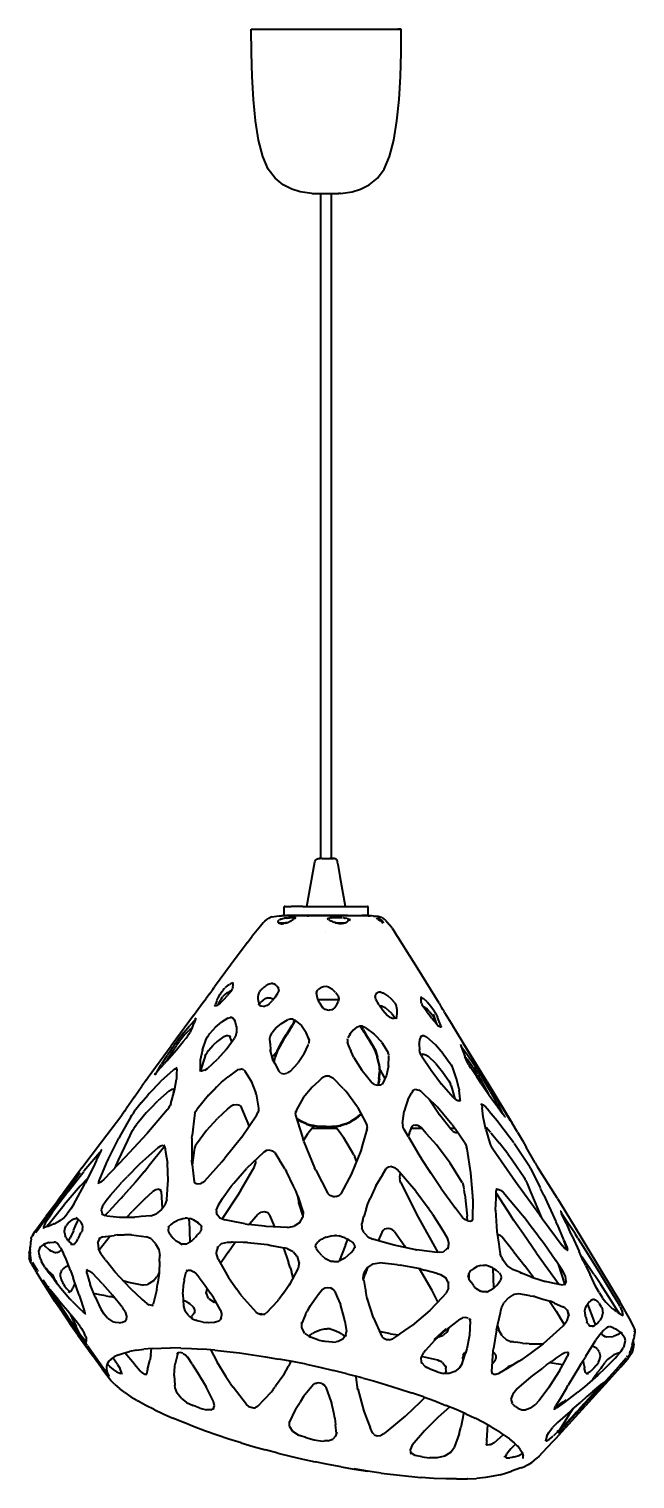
# Model space of a CAD drawing. Header units: millimetres. Extents: x -166 to 173, y 1304 to 2115.
import ezdxf

# ---------------------------------------------------------------- set-up
doc = ezdxf.new("R2010")
doc.units = ezdxf.units.MM
doc.layers.add('E-LITE-EQPM', color=2, linetype='Continuous', lineweight=40, true_color=0xffff00)
doc.layers.add('G-IMPT', color=7, linetype='Continuous', lineweight=40)

# ---------------------------------------------------------------- blocks, each defined once
blk = doc.blocks.new('ZAHA LIGHT white pendant')
at = {"layer": 'E-LITE-EQPM'}
for p, q in [((6.13, -615.18), (-7.98, -615.18)), ((53.56, -615.18), (47.61, -615.18)), ((72.05, -615.18), (69.56, -615.18)), ((89.99, -615.18), (89.16, -615.18))]:
    blk.add_line(p, q, dxfattribs=at)
at = {"layer": 'G-IMPT'}
for p, q in [((-41.88, -13.27), (-42, 0)), ((-42, 0), (-40, 0)), ((-42, 0), (-41.19, 0)), ((-41.19, 0), (-38.8, 0)), ((-40, 0), (-39.23, 0)), ((-39.23, 0), (-36.95, 0)), ((-38.8, 0), (-34.92, 0)), ((-36.95, 0), (-33.26, 0)), ((-34.92, 0), (-29.7, 0)), ((-33.26, 0), (-28.28, 0)), ((-29.7, 0), (-23.33, 0)), ((-28.28, 0), (-22.22, 0)), ((-23.33, 0), (-16.07, 0)), ((-22.22, 0), (-15.31, 0)), ((-16.07, 0), (-8.19, 0)), ((-15.31, 0), (-7.8, 0)), ((-8.19, 0), (0, 0)), ((-7.8, 0), (0, 0)), ((0, 0), (7.8, 0)), ((0, 0), (8.19, 0)), ((7.8, 0), (15.31, 0)), ((8.19, 0), (16.07, 0)), ((15.31, 0), (22.22, 0)), ((16.07, 0), (23.34, 0)), ((22.22, 0), (28.28, 0)), ((23.34, 0), (29.7, 0)), ((28.28, 0), (33.26, 0)), ((29.7, 0), (34.92, 0)), ((33.26, 0), (36.96, 0)), ((34.92, 0), (38.8, 0)), ((36.96, 0), (39.23, 0)), ((38.8, 0), (41.19, 0)), ((39.23, 0), (40, 0)), ((42, 0), (40, 0)), ((41.19, 0), (42, 0)), ((41.89, -13.27), (42, 0)), ((-41.49, -26.53), (-41.88, -13.27)), ((41.49, -26.53), (41.89, -13.27)), ((-40.73, -39.36), (-41.49, -26.53)), ((40.73, -39.36), (41.49, -26.53)), ((-39.53, -51.37), (-40.73, -39.36)), ((39.53, -51.37), (40.73, -39.36)), ((-37.81, -62.15), (-39.53, -51.37)), ((37.81, -62.15), (39.53, -51.37)), ((-35.49, -71.29), (-37.81, -62.15)), ((35.49, -71.29), (37.81, -62.15)), ((-32.49, -78.39), (-35.49, -71.29)), ((32.49, -78.39), (35.49, -71.29)), ((-28.6, -83.5), (-32.49, -78.39)), ((28.61, -83.5), (32.49, -78.39)), ((-24, -87.15), (-28.6, -83.5)), ((-19.16, -89.56), (-24, -87.15)), ((19.16, -89.56), (24, -87.15)), ((24, -87.15), (28.61, -83.5)), ((-14.56, -91.01), (-19.16, -89.56)), ((-10.68, -91.73), (-14.56, -91.01)), ((-8, -91.97), (-10.68, -91.73)), ((-8, -91.97), (-7, -92)), ((-6.86, -92), (-7, -92)), ((-7, -92), (-6.86, -92)), ((-6.86, -92), (-6.47, -92)), ((-6.47, -92), (-5.82, -92)), ((-5.82, -92), (-4.95, -92)), ((-4.95, -92), (-3.89, -92)), ((-3.89, -92), (-2.68, -92)), ((-3, -311.16), (-3, -92)), ((-2.68, -92), (-1.36, -92)), ((-1.36, -92), (0, -92)), ((0, -92), (1.37, -92)), ((1.37, -92), (2.68, -92)), ((2.68, -92), (3.89, -92)), ((3, -311.36), (3, -92)), ((3.89, -92), (4.95, -92)), ((4.95, -92), (5.82, -92)), ((5.82, -92), (6.47, -92)), ((6.47, -92), (6.87, -92)), ((6.87, -92), (7, -92)), ((7, -92), (6.87, -92)), ((8, -91.97), (7, -92)), ((8, -91.97), (10.68, -91.73)), ((10.68, -91.73), (14.56, -91.01)), ((14.56, -91.01), (19.16, -89.56))]:
    blk.add_line(p, q, dxfattribs=at)
at = {"layer": 'G-IMPT', "color": 250, "true_color": 0x404040}
for p, q in [((-3, -464.42), (-3, -311.16)), ((3, -312.48), (3, -311.36)), ((3, -464.24), (3, -312.65)), ((-10.79, -491), (-6.35, -465.97)), ((-6.35, -465.97), (-6.22, -465.5)), ((-6.22, -465.5), (-6, -465.08)), ((-6, -465.08), (-5.7, -464.71)), ((-5.7, -464.71), (-5.35, -464.42)), ((-5.35, -464.42), (-4.93, -464.19)), ((-4.93, -464.19), (-4.48, -464.05)), ((-4.48, -464.05), (-4, -464)), ((-3.92, -464), (-4, -464)), ((-4, -464), (-3.92, -464)), ((-3.7, -464), (-3.92, -464)), ((-3.92, -464), (-3.69, -464)), ((-3.33, -464), (-3.7, -464)), ((-3.69, -464), (-3.33, -464)), ((-2.83, -464), (-3.33, -464)), ((-2.83, -464), (-3.33, -464)), ((-2.22, -464), (-2.83, -464)), ((-2.22, -464), (-2.83, -464)), ((-2.22, -464), (-1.53, -464)), ((-1.53, -464), (-0.78, -464)), ((-0.78, -464), (0, -464)), ((0, -464), (0.78, -464)), ((0.78, -464), (1.53, -464)), ((1.53, -464), (2.22, -464)), ((2.22, -464), (1.96, -464)), ((2.22, -464), (2.71, -464)), ((2.71, -464), (2.22, -464)), ((2.83, -464), (3.33, -464)), ((3.33, -464), (2.83, -464)), ((3.33, -464), (3.7, -464)), ((3.7, -464), (3.33, -464)), ((3.7, -464), (3.92, -464)), ((3.92, -464), (3.7, -464)), ((3.92, -464), (4, -464)), ((4, -464), (3.92, -464)), ((4.48, -464.05), (4, -464)), ((4.94, -464.19), (4.48, -464.05)), ((5.35, -464.42), (4.94, -464.19)), ((5.7, -464.71), (5.35, -464.42)), ((6, -465.08), (5.7, -464.71)), ((6.22, -465.5), (6, -465.08)), ((6.35, -465.97), (6.22, -465.5)), ((6.56, -467.13), (6.35, -465.97)), ((7.8, -474.16), (6.59, -467.3)), ((10.79, -491), (7.83, -474.28)), ((-23.05, -491), (-23.5, -491)), ((-23.5, -496), (-23.5, -491)), ((-23.5, -491), (-23.05, -491)), ((-23.05, -491), (-21.71, -491)), ((-22.5, -491), (-22.07, -491)), ((-21.71, -491), (-19.54, -491)), ((-16.62, -491), (-19.54, -491)), ((-13.06, -491), (-16.62, -491)), ((-13.06, -491), (-8.99, -491)), ((-8.99, -491), (-4.58, -491)), ((-4.58, -491), (0, -491)), ((0, -491), (4.59, -491)), ((4.59, -491), (8.99, -491)), ((8.99, -491), (13.06, -491)), ((13.06, -491), (16.62, -491)), ((16.62, -491), (19.54, -491)), ((19.54, -491), (21.71, -491)), ((21.71, -491), (23.05, -491)), ((22.07, -491), (22.37, -491)), ((23.05, -491), (23.5, -491)), ((23.5, -491), (23.05, -491)), ((23.5, -496), (23.5, -491)), ((-36.82, -501.89), (-41.36, -507.53)), ((-35.25, -500.16), (-36.82, -501.89)), ((-34.29, -499.14), (-35.21, -500.12)), ((-34.29, -499.14), (-33.3, -498.27)), ((-33.3, -498.27), (-32.19, -497.49)), ((-32.19, -497.49), (-31.44, -497.14)), ((-30.2, -496.75), (-31.44, -497.14)), ((-30.2, -496.75), (-29.03, -496.54)), ((-30.2, -496.75), (-29.03, -496.54)), ((-29.03, -496.54), (-27.73, -496.35)), ((-27.73, -496.35), (-26.36, -496.22)), ((-26.53, -500.27), (-27.06, -499.7)), ((-27.06, -499.7), (-26.89, -499.84)), ((-26.92, -499.26), (-26.82, -498.95)), ((-26.92, -499.26), (-26.84, -499.55)), ((-26.69, -500), (-26.89, -499.84)), ((-26.84, -499.55), (-26.53, -500.27)), ((-26.82, -498.95), (-26.76, -498.81)), ((-26.78, -498.66), (-26.75, -498.73)), ((-26.75, -498.73), (-26.76, -498.81)), ((-26.73, -498.56), (-26.6, -498.49)), ((-26.69, -500), (-26.3, -500.32)), ((-26.6, -500.01), (-25.41, -500.01)), ((-26.36, -496.22), (-24.94, -496.13)), ((-26.15, -498.3), (-26.36, -498.4)), ((-25.89, -500.44), (-26.3, -500.32)), ((-25.96, -498.19), (-25.5, -498.02)), ((-25.89, -500.44), (-25.2, -500.65)), ((-25.21, -497.93), (-25.5, -498.02)), ((-25.41, -500.01), (-22.86, -500.01)), ((-25.21, -497.93), (-24.68, -497.78)), ((-25.2, -500.65), (-24.96, -500.67)), ((-24.96, -500.67), (-24.71, -500.67)), ((-23.51, -496.07), (-24.94, -496.13)), ((-24.45, -500.65), (-24.71, -500.67)), ((-23.45, -497.58), (-24.68, -497.78)), ((-24.45, -500.65), (-23.64, -500.48)), ((-20.91, -496.02), (-23.97, -496.08)), ((-20.91, -496.02), (-23.78, -496.08)), ((-23.64, -496.08), (-23.78, -496.08)), ((-22.16, -496.04), (-23.64, -496.08)), ((-22.84, -500.31), (-23.64, -500.48)), ((-21.24, -496.04), (-23.54, -496.09)), ((-22.11, -496.04), (-23.51, -496.07)), ((-23.05, -496), (-23.5, -496)), ((-23.5, -496), (-23.05, -496)), ((-23.21, -497.54), (-23.45, -497.58)), ((-22.91, -497.5), (-23.21, -497.54)), ((-23.05, -496), (-21.71, -496)), ((-21.79, -497.38), (-22.91, -497.5)), ((-21.97, -496.04), (-22.89, -496.08)), ((-22.01, -500.01), (-22.86, -500.01)), ((-22.84, -500.31), (-21.03, -499.65)), ((-22.33, -497.37), (-18.21, -497)), ((-22.33, -497.37), (-20.03, -497.12)), ((-20.91, -496.02), (-22.16, -496.04)), ((-20.79, -496.02), (-22.16, -496.04)), ((-22.12, -496.04), (-22.16, -496.04)), ((-22.11, -496.04), (-20.79, -496.02)), ((-20.38, -496.01), (-22.1, -496.02)), ((-18.61, -496.02), (-22.1, -496.02)), ((-21.13, -496.02), (-22.1, -496.02)), ((-22.1, -496.02), (-21.54, -496.02)), ((-22.1, -496.02), (-21.13, -496.02)), ((-21.54, -496.02), (-22.1, -496.02)), ((-19.61, -496.02), (-21.97, -496.06)), ((-21.79, -497.38), (-21.23, -497.33)), ((-21.71, -496), (-19.54, -496)), ((-20.38, -496.01), (-21.54, -496.02)), ((-18.61, -496.02), (-21.54, -496.02)), ((-18.61, -496.02), (-21.24, -496.04)), ((-21.24, -496.04), (-19, -496.02)), ((-20.38, -496.01), (-21.13, -496.02)), ((-18.61, -496.02), (-21.13, -496.02)), ((-17.57, -496.06), (-21.13, -496.02)), ((-21.13, -497.01), (-19.5, -496.98)), ((-20.5, -499.4), (-21.03, -499.65)), ((-19.44, -497.01), (-20.95, -497.01)), ((-20.83, -496.98), (-19.55, -496.96)), ((-19.61, -496.02), (-20.79, -496.02)), ((-20.79, -496.02), (-18.56, -496.04)), ((-19.52, -496.95), (-20.73, -496.97)), ((-19.53, -496.95), (-20.7, -496.97)), ((-20.66, -497.04), (-19.51, -497)), ((-20.5, -499.4), (-19.36, -498.84)), ((-19.36, -496.02), (-20.38, -496.01)), ((-20.38, -496.01), (-17.35, -496.06)), ((-20.38, -496.01), (-19.83, -496.02)), ((-19.54, -496.03), (-20.08, -496.04)), ((-18.21, -497), (-20.03, -497.12)), ((-18.47, -496.04), (-19.83, -496.02)), ((-19.76, -496.96), (-17.54, -496.92)), ((-19.76, -496.96), (-18.42, -496.94)), ((-19.61, -496.02), (-18.47, -496.04)), ((-18.42, -496.94), (-19.55, -496.96)), ((-16.62, -496), (-19.54, -496)), ((-19.53, -496.95), (-17.74, -496.91)), ((-19.52, -496.95), (-17.71, -496.91)), ((-17.72, -496.91), (-19.52, -496.95)), ((-17.96, -496.95), (-19.5, -496.98)), ((-17.68, -497.01), (-19.44, -497.01)), ((-19.43, -500), (-19.42, -500)), ((-19.36, -496.02), (-18.02, -496.02)), ((-19.36, -496.02), (-17.35, -496.06)), ((-18.79, -498.47), (-19.36, -498.84)), ((-19.15, -496.04), (-17.05, -496.02)), ((-15.59, -496.04), (-19.15, -496.04)), ((-18, -496.02), (-19.01, -496.02)), ((-18.61, -496.02), (-19, -496.02)), ((-19, -496.02), (-16.96, -496.03)), ((-19, -496.02), (-16.61, -496.04)), ((-17.55, -497.01), (-18.81, -497.05)), ((-18.79, -498.47), (-18.49, -498.24)), ((-18.61, -496.02), (-18.02, -496.03)), ((-18.61, -496.02), (-17.57, -496.06)), ((-17.71, -496.91), (-18.51, -496.93)), ((-18.49, -498.24), (-18.29, -498.13)), ((-17.35, -496.06), (-18.47, -496.04)), ((-17.57, -496.06), (-18.47, -496.04)), ((-18.42, -496.94), (-17.54, -496.92)), ((-18.3, -496.04), (-17.05, -496.02)), ((-18.3, -496.04), (-17.05, -496.02)), ((-18.3, -496.04), (-16.43, -496.03)), ((-18.05, -498.02), (-18.29, -498.13)), ((-18.05, -497.21), (-18.26, -497.19)), ((-18.05, -497.21), (-17.94, -497.22)), ((-18.05, -498.02), (-17.9, -497.92)), ((-18.02, -496.02), (-17.16, -496.04)), ((-18.02, -496.03), (-16.61, -496.04)), ((-16.96, -496.03), (-18, -496.02)), ((-17.94, -496.04), (-16.18, -496.02)), ((-17.94, -496.04), (-13.49, -496.03)), ((-17.71, -497.24), (-17.94, -497.22)), ((-17.7, -497.3), (-17.91, -497.74)), ((-17.9, -497.82), (-17.91, -497.74)), ((-17.9, -497.92), (-17.9, -497.82)), ((-17.7, -496.88), (-17.7, -496.71)), ((-17.7, -496.71), (-16.96, -497.5)), ((-17.7, -496.88), (-17.67, -497.2)), ((-17.7, -497.3), (-17.67, -497.2)), ((-17.64, -496.07), (-16.62, -496.03)), ((-17.18, -497.38), (-17.35, -497.3)), ((-16.62, -496.03), (-17.29, -496.05)), ((-17.18, -497.38), (-17.03, -497.47)), ((-16.33, -496.02), (-17.05, -496.02)), ((-15.36, -496.02), (-17.05, -496.02)), ((-16.96, -497.5), (-17.03, -497.47)), ((-16.96, -496.03), (-16.43, -496.03)), ((-16.96, -496.03), (-15.58, -496.04)), ((-13.06, -496), (-16.62, -496)), ((-16.18, -496.02), (-16.33, -496.02)), ((-16.18, -496.02), (-14.92, -496.01)), ((-16.18, -496.02), (-14.92, -496.02)), ((-14.18, -496.06), (-15.9, -496.02)), ((-15.9, -496.02), (-10.02, -496.16)), ((-13.49, -496.03), (-15.31, -496.02)), ((-15.06, -496.02), (-14.92, -496.01)), ((-14.92, -496.01), (-13.71, -496.02)), ((-12.23, -496.04), (-14.92, -496.02)), ((-14.18, -496.06), (-10.02, -496.16)), ((-13.01, -496.02), (-13.71, -496.02)), ((-13.46, -496.04), (-12.1, -496.02)), ((-13.06, -496), (-8.99, -496)), ((-13.01, -496.02), (-12.24, -496.04)), ((-12.24, -496.04), (-10.4, -496.02)), ((-11.63, -496.03), (-12.1, -496.02)), ((-10.39, -496.02), (-11.82, -496.04)), ((-9.84, -496.06), (-11.63, -496.03)), ((-10.51, -496.14), (-8.72, -496.02)), ((-10.51, -496.14), (-9.68, -496.08)), ((-9.55, -496.02), (-10.4, -496.02)), ((-9.55, -496.02), (-10.39, -496.02)), ((-9.68, -496.08), (-8.72, -496.02)), ((-8.72, -496.02), (-9.55, -496.02)), ((-8.99, -496), (-4.58, -496)), ((-8.8, -496.04), (-6.48, -496.02)), ((-8.8, -496.04), (-6.12, -496.02)), ((-7.91, -496.02), (-8.72, -496.02)), ((-7.95, -496.03), (-7.03, -496.02)), ((-7.14, -496.02), (-7.91, -496.02)), ((-7.9, -496.02), (-6.12, -496.02)), ((-4.96, -496.02), (-7.03, -496.02)), ((-6.36, -496.02), (-6.12, -496.02)), ((-4.38, -496.02), (-6.12, -496.02)), ((-4.96, -496.02), (-3.96, -496.02)), ((-4.58, -496), (0, -496)), ((-3.95, -496.02), (-4.38, -496.02)), ((-3.96, -496.02), (-1.96, -496.02)), ((-2.24, -496.04), (-3.95, -496.02)), ((-3.6, -496.04), (-2.12, -496.03)), ((-2.24, -496.04), (-3.6, -496.04)), ((-0.98, -496.02), (-1.96, -496.02)), ((-1.04, -496.03), (-1.78, -496.04)), ((-0.97, -496.03), (-1.78, -496.04)), ((0, -496.02), (-0.98, -496.02)), ((0.01, -496.03), (-0.97, -496.03)), ((0, -496.02), (0.97, -496.02)), ((0.98, -496.03), (0.01, -496.03)), ((0.09, -496), (4.59, -496)), ((0.58, -497.75), (0.97, -497.62)), ((0.78, -497.88), (0.58, -497.75)), ((0.78, -497.88), (1.08, -498.03)), ((1.95, -496.02), (0.97, -496.02)), ((0.97, -497.62), (1.31, -497.49)), ((1.05, -496.03), (3.25, -496.02)), ((1.05, -496.03), (3.61, -496.04)), ((1.28, -498.22), (1.08, -498.03)), ((1.28, -498.22), (1.38, -498.33)), ((1.31, -497.49), (1.58, -497.41)), ((1.8, -498.62), (1.38, -498.33)), ((1.58, -497.41), (1.98, -497.35)), ((1.95, -498.69), (1.8, -498.62)), ((3.61, -496.04), (1.95, -496.02)), ((1.95, -498.69), (2.46, -498.96)), ((3.96, -496.02), (1.96, -496.02)), ((1.96, -496.02), (1.96, -496.02)), ((2.17, -497.33), (1.98, -497.35)), ((2.85, -497.24), (2.17, -497.33)), ((3.78, -499.58), (2.46, -498.96)), ((2.6, -497.01), (5.37, -497.01)), ((2.85, -497.24), (3, -497.23)), ((3.14, -497.22), (3, -497.23)), ((5.46, -496.01), (3.25, -496.02)), ((5.46, -496.01), (3.61, -496.04)), ((3.61, -496.04), (4.95, -496.02)), ((3.78, -499.58), (4.31, -499.75)), ((3.96, -496.02), (6.13, -496.02)), ((5.43, -500.14), (4.31, -499.75)), ((4.59, -496), (8.99, -496)), ((5.46, -496.01), (4.95, -496.02)), ((5.07, -500.01), (5.37, -500.01)), ((5.37, -497.01), (8.9, -497.01)), ((5.37, -500.01), (10.53, -500.01)), ((5.43, -500.14), (7.01, -500.42)), ((6.12, -496.02), (5.46, -496.01)), ((7.95, -496.03), (6.12, -496.02)), ((6.12, -496.02), (8.1, -496.04)), ((7.15, -496.02), (6.13, -496.02)), ((6.49, -496.02), (6.13, -496.02)), ((7.15, -496.02), (6.49, -496.02)), ((7.39, -500.48), (7.01, -500.42)), ((8.73, -496.03), (7.15, -496.02)), ((7.39, -500.48), (7.73, -500.51)), ((7.73, -500.51), (8.41, -500.49)), ((7.95, -496.03), (10.39, -496.02)), ((8.41, -500.49), (8.59, -500.46)), ((9.07, -500.36), (8.59, -500.46)), ((9.56, -496.03), (8.73, -496.03)), ((8.99, -496), (13.06, -496)), ((9.07, -500.36), (10.56, -499.99)), ((10.17, -497.45), (9.44, -497.36)), ((10.71, -496.03), (9.56, -496.03)), ((10.17, -497.45), (10.66, -497.53)), ((10.39, -496.02), (11.24, -496.02)), ((10.56, -499.99), (11.69, -499.52)), ((11.78, -497.74), (10.66, -497.53)), ((11.83, -496.04), (11.24, -496.02)), ((11.85, -499.41), (11.69, -499.52)), ((11.78, -497.74), (11.94, -497.78)), ((12.1, -499.22), (11.85, -499.41)), ((11.94, -497.78), (12.18, -497.87)), ((12.1, -499.22), (12.85, -498.67)), ((12.51, -498.07), (12.18, -497.87)), ((12.72, -498.18), (13.08, -498.31)), ((13.05, -498.44), (12.8, -498.92)), ((12.8, -498.92), (12.91, -498.6)), ((12.94, -498.58), (12.85, -498.67)), ((12.91, -498.6), (13.27, -497.96)), ((13.05, -498.44), (12.94, -498.58)), ((13.06, -496), (16.62, -496)), ((13.44, -497.84), (13.27, -497.96)), ((16.62, -496), (19.54, -496)), ((19.54, -496), (21.71, -496)), ((22.75, -496.04), (19.84, -496.02)), ((22.13, -496.04), (20.8, -496.03)), ((22.75, -496.04), (20.92, -496.02)), ((22.75, -496.04), (21.14, -496.02)), ((21.71, -496), (23.05, -496)), ((22.17, -496.04), (22.13, -496.04)), ((22.17, -496.04), (23.52, -496.08)), ((23.14, -496.05), (22.75, -496.04)), ((22.75, -496.04), (24.99, -496.15)), ((22.75, -496.04), (23.59, -496.08)), ((23.05, -496), (23.5, -496)), ((23.5, -496), (23.05, -496)), ((23.14, -496.05), (23.59, -496.08)), ((23.14, -496.05), (23.98, -496.09)), ((24.95, -496.14), (23.52, -496.08)), ((26.37, -496.25), (23.53, -496.08)), ((24.99, -496.15), (23.53, -496.08)), ((25.04, -496.16), (23.57, -496.08)), ((23.79, -496.09), (23.57, -496.08)), ((25.33, -496.18), (23.59, -496.08)), ((23.59, -496.08), (24.46, -496.12)), ((25.04, -496.16), (23.98, -496.09)), ((26.37, -496.25), (24.95, -496.14)), ((26.37, -496.25), (24.99, -496.15)), ((25.23, -496.18), (25.04, -496.16)), ((25.23, -496.18), (25.12, -496.17)), ((25.33, -496.18), (25.23, -496.18)), ((26.37, -496.25), (27.74, -496.41)), ((26.37, -496.25), (27.74, -496.41)), ((29.01, -496.58), (27.74, -496.41)), ((28.68, -497.93), (28.17, -497.52)), ((28.41, -497.56), (28.17, -497.52)), ((28.77, -497.62), (28.41, -497.56)), ((28.68, -497.93), (28.94, -498.11)), ((29.27, -497.74), (28.77, -497.62)), ((28.94, -498.11), (29.47, -498.47)), ((30.16, -496.81), (29.01, -496.58)), ((29.27, -497.74), (29.55, -497.8)), ((30.15, -498.93), (29.47, -498.47)), ((29.81, -497.86), (29.55, -497.8)), ((29.99, -497.93), (29.81, -497.86)), ((29.99, -497.93), (30.23, -498.03)), ((30.34, -499.08), (30.15, -498.93)), ((31.2, -497.15), (30.16, -496.81)), ((30.23, -498.03), (30.44, -498.17)), ((30.46, -499.17), (30.34, -499.08)), ((30.55, -498.24), (30.44, -498.17)), ((30.46, -499.17), (30.94, -499.45)), ((30.69, -498.32), (30.55, -498.24)), ((30.69, -498.32), (30.97, -498.51)), ((31.18, -499.61), (30.94, -499.45)), ((31.13, -498.67), (30.97, -498.51)), ((31.26, -498.81), (31.13, -498.67)), ((31.18, -499.61), (31.93, -500.01)), ((31.2, -497.15), (32.27, -497.78)), ((31.4, -499.01), (31.26, -498.81)), ((31.85, -499.67), (31.4, -499.01)), ((31.85, -499.67), (31.93, -500.01)), ((32.85, -498.24), (32.27, -497.78)), ((33.34, -498.72), (32.85, -498.24)), ((33.34, -498.72), (35.23, -500.94)), ((36.85, -503.12), (35.23, -500.94)), ((-44.04, -511.04), (-50.39, -519.47)), ((-44.04, -511.04), (-41.36, -507.53)), ((36.85, -503.12), (38.57, -505.67)), ((41.6, -510.27), (38.57, -505.67)), ((44.43, -514.75), (41.6, -510.27)), ((51.15, -525.5), (44.43, -514.75)), ((-50.39, -519.47), (-62.54, -535.92)), ((63.18, -545.1), (51.15, -525.5)), ((-56.33, -536.34), (-54.97, -535.2)), ((-54.29, -534.73), (-54.97, -535.2)), ((-54.29, -534.73), (-54.09, -534.6)), ((-53.52, -534.2), (-54.09, -534.6)), ((-52.71, -533.83), (-53.52, -534.2)), ((-52.71, -533.83), (-52.45, -533.84)), ((-52.68, -533.29), (-52.05, -533.86)), ((-52.68, -533.29), (-52.28, -533.66)), ((-52.28, -533.66), (-52.17, -534.05)), ((-52.18, -536.26), (-52.08, -534.69)), ((-52.08, -534.69), (-52.17, -534.05)), ((-34.37, -535.83), (-33.8, -535.41)), ((-32.39, -534.65), (-33.8, -535.41)), ((-31.49, -534.25), (-32.39, -534.65)), ((-31.49, -534.25), (-30.86, -534.1)), ((-29.9, -534.06), (-30.86, -534.1)), ((-29.9, -534.06), (-29.36, -534.17)), ((-28.63, -534.49), (-29.32, -534.18)), ((-27.56, -535.41), (-28.63, -534.49)), ((-27.56, -535.41), (-27.09, -536.1)), ((-69.41, -545.26), (-67.21, -542.38)), ((-65.18, -539.69), (-67.21, -542.38)), ((-65.18, -539.69), (-64.56, -538.86)), ((-64.56, -538.86), (-63.98, -538.04)), ((-63.45, -537.28), (-63.98, -538.04)), ((-63.45, -537.28), (-62.85, -536.39)), ((-62.85, -536.39), (-62.54, -535.92)), ((-61.21, -543.49), (-60.49, -541.99)), ((-60.49, -541.99), (-59.42, -540.02)), ((-60.3, -545.73), (-59.17, -543.38)), ((-59.42, -540.02), (-58.98, -539.33)), ((-57.28, -542.96), (-59.38, -545.05)), ((-59.06, -543.15), (-58.57, -542.33)), ((-58.47, -538.63), (-58.98, -539.33)), ((-58.57, -542.33), (-57.99, -541.53)), ((-58.47, -538.63), (-57.91, -537.97)), ((-57.6, -541.1), (-57.99, -541.53)), ((-57.02, -537.05), (-57.91, -537.97)), ((-56.68, -540.18), (-57.6, -541.1)), ((-57.28, -542.96), (-55.23, -540.78)), ((-57.02, -537.05), (-56.45, -536.46)), ((-55.33, -539.09), (-56.68, -540.18)), ((-55.31, -539.08), (-54.3, -538.59)), ((-53.32, -538.48), (-55.23, -540.78)), ((-54.3, -538.59), (-53.44, -538.57)), ((-53.44, -538.57), (-54.09, -538.03)), ((-54.09, -538.03), (-53.68, -538.44)), ((-53.68, -538.44), (-53.59, -538.53)), ((-53.32, -538.48), (-52.8, -537.72)), ((-52.8, -537.72), (-52.41, -536.97)), ((-52.18, -536.26), (-52.41, -536.97)), ((-38.06, -542.1), (-37.82, -539.97)), ((-37.97, -544.13), (-38.06, -542.1)), ((-37.73, -539.7), (-37.82, -539.97)), ((-37.73, -539.7), (-37.22, -538.56)), ((-36.7, -537.89), (-37.22, -538.56)), ((-36.17, -537.38), (-36.7, -537.89)), ((-36.17, -537.38), (-35.33, -536.56)), ((-35.19, -543.25), (-36.12, -544.02)), ((-34.86, -536.2), (-35.33, -536.56)), ((-35.19, -543.25), (-34.19, -542.56)), ((-34.86, -536.2), (-34.37, -535.83)), ((-32.63, -541.97), (-34.19, -542.56)), ((-32.63, -541.97), (-31.11, -541.98)), ((-31.11, -541.98), (-29.91, -542.6)), ((-28.38, -541.52), (-30.06, -543.55)), ((-29.91, -542.6), (-29.58, -542.98)), ((-28.38, -541.52), (-26.98, -539.39)), ((-27.12, -535.97), (-26.62, -537.3)), ((-27.12, -535.97), (-26.85, -536.44)), ((-26.85, -536.44), (-27.09, -536.1)), ((-26.98, -539.39), (-26.67, -538.69)), ((-26.62, -538.4), (-26.67, -538.69)), ((-26.62, -537.3), (-26.59, -537.58)), ((-26.59, -537.58), (-26.62, -538.4)), ((-5.17, -538.21), (-5.49, -539.05)), ((-5.49, -539.05), (-5.43, -538.48)), ((-5.43, -538.48), (-5.47, -539.35)), ((-4.84, -542.17), (-5.47, -539.35)), ((-5.17, -538.21), (-4.57, -537.46)), ((-3.7, -544.87), (-4.84, -542.17)), ((-3.11, -536.37), (-4.57, -537.46)), ((-4.49, -543), (-1.7, -543)), ((-3.11, -536.37), (-2.85, -536.22)), ((-1.54, -535.79), (-2.77, -536.19)), ((-1.7, -543), (1.7, -543)), ((-0.12, -535.76), (-1.54, -535.79)), ((1.23, -536.13), (-0.12, -535.76)), ((1.39, -536.22), (1.23, -536.13)), ((3.42, -537.44), (1.39, -536.22)), ((1.7, -543), (5.05, -543)), ((5.25, -539.07), (3.42, -537.44)), ((5.05, -543), (6.93, -543)), ((5.31, -539.14), (6.66, -540.98)), ((7.1, -542.36), (6.61, -544.18)), ((6.66, -540.98), (6.95, -541.62)), ((7.02, -542.02), (6.95, -541.62)), ((7.02, -542.02), (7.03, -542.93)), ((7.1, -542.36), (7.03, -542.93)), ((27.43, -541.17), (27.6, -540.42)), ((27.43, -541.17), (27.46, -541.51)), ((27.5, -541.99), (27.46, -541.51)), ((27.82, -542.83), (27.5, -541.99)), ((27.6, -540.42), (27.89, -539.85)), ((28.26, -539.33), (27.8, -539.88)), ((28.07, -539.6), (27.8, -539.88)), ((29.5, -545.72), (27.82, -542.83)), ((27.89, -539.85), (28.26, -539.33)), ((28.56, -539.25), (28.07, -539.6)), ((28.67, -539.19), (28.56, -539.25)), ((28.67, -539.19), (29.29, -538.89)), ((30.61, -538.87), (29.29, -538.89)), ((30.61, -538.87), (32.01, -539.35)), ((32.28, -539.51), (32.01, -539.35)), ((34.39, -540.9), (32.28, -539.51)), ((36.57, -542.78), (34.39, -540.9)), ((38.45, -544.91), (36.61, -542.82)), ((53.39, -541.46), (52.68, -541.97)), ((52.99, -542.07), (52.94, -543.72)), ((52.99, -542.07), (53.06, -541.98)), ((53.12, -541.88), (53.06, -541.98)), ((53.48, -541.98), (53.06, -541.98)), ((53.12, -541.88), (53.39, -541.46)), ((53.48, -541.98), (54.18, -542.38)), ((54.54, -542.6), (54.39, -542.51)), ((56.39, -544.36), (54.54, -542.6)), ((-74.25, -551.83), (-69.41, -545.26)), ((-62.71, -546.14), (-62.4, -546.43)), ((-62.71, -546.14), (-62.08, -546.5)), ((-62.08, -546.5), (-60.84, -546.13)), ((-62.06, -546.5), (-62.02, -545.65)), ((-61.29, -543.65), (-62.02, -545.65)), ((-59.38, -545.05), (-60.84, -546.13)), ((-37.97, -544.13), (-37.51, -546.04)), ((-37.86, -545.47), (-37.51, -546.04)), ((-37.86, -545.47), (-37.43, -546.14)), ((-37.53, -545.57), (-37.61, -545.73)), ((-37.53, -545.57), (-36.98, -544.86)), ((-36.55, -546.71), (-37.37, -546.23)), ((-36.12, -544.02), (-36.98, -544.86)), ((-35.18, -546.82), (-36.55, -546.71)), ((-35.18, -546.82), (-34.34, -546.72)), ((-33.06, -546.23), (-34.27, -546.71)), ((-31.98, -545.48), (-33.06, -546.23)), ((-31.98, -545.48), (-30.06, -543.55)), ((-3.7, -544.87), (-2.08, -547.45)), ((-0.6, -548.62), (-2.08, -547.45)), ((1.41, -549.06), (-0.6, -548.62)), ((1.41, -549.06), (1.64, -549.01)), ((3.39, -548.69), (1.64, -549.01)), ((3.39, -548.69), (4.83, -547.57)), ((5.85, -545.92), (4.83, -547.57)), ((5.85, -545.92), (6.61, -544.18)), ((29.61, -545.9), (29.51, -545.73)), ((29.61, -545.9), (31.74, -548.89)), ((30.99, -546.69), (30.18, -546.7)), ((31.34, -546.7), (30.99, -546.69)), ((31.34, -546.7), (32.92, -547.45)), ((31.74, -548.89), (34.18, -551.76)), ((32.92, -547.45), (34.91, -549.03)), ((36.68, -550.87), (34.91, -549.03)), ((36.68, -550.87), (38.22, -552.89)), ((38.45, -544.91), (39.04, -545.91)), ((39.36, -546.8), (39.04, -545.91)), ((39.68, -548.76), (39.36, -546.8)), ((39.59, -552.49), (39.75, -550.67)), ((39.75, -550.67), (39.68, -548.76)), ((52.94, -543.72), (53.06, -544.51)), ((53.27, -545.2), (53.06, -544.51)), ((53.27, -545.2), (53.59, -545.92)), ((54.03, -546.66), (53.59, -545.92)), ((56.42, -550.09), (54.03, -546.66)), ((55.31, -547.37), (54.15, -546.66)), ((55.31, -547.37), (56.44, -548.42)), ((56.39, -544.36), (58.51, -546.73)), ((56.42, -550.09), (56.98, -550.8)), ((56.44, -548.42), (58.07, -550.24)), ((58.96, -553.43), (56.98, -550.8)), ((58.63, -550.96), (58.07, -550.24)), ((58.51, -546.73), (60.02, -548.71)), ((59.56, -552.18), (58.63, -550.96)), ((59.74, -551.25), (61.72, -556.76)), ((59.74, -551.25), (61.74, -556.78)), ((60.02, -548.71), (60.8, -549.92)), ((61.13, -550.53), (60.8, -549.92)), ((61.13, -550.53), (62.28, -552.9)), ((63.18, -545.1), (63.75, -546.11)), ((64.05, -546.63), (63.75, -546.11)), ((64.05, -546.63), (64.41, -547.26)), ((65.15, -548.52), (64.41, -547.26)), ((65.53, -549.17), (65.15, -548.52)), ((65.53, -549.17), (65.94, -549.84)), ((66.18, -550.22), (65.94, -549.84)), ((66.18, -550.22), (69, -554.73)), ((-74.25, -551.83), (-86.73, -568.84)), ((-79.68, -561.47), (-76.56, -557.67)), ((-74.81, -558.41), (-76.86, -560.33)), ((-73.59, -554.6), (-76.56, -557.67)), ((-74.78, -558.39), (-75.92, -560.6)), ((-74.78, -558.39), (-73.8, -555.93)), ((-73.22, -553.94), (-73.8, -555.93)), ((-73.59, -554.6), (-73.35, -554.4)), ((-73.22, -553.94), (-73.25, -553.49)), ((-72.51, -554.04), (-73.25, -553.49)), ((-61.88, -558.53), (-65.24, -562.14)), ((-61.88, -558.53), (-58.54, -555.69)), ((-54.99, -553.43), (-58.54, -555.69)), ((-54.99, -553.43), (-53.83, -552.98)), ((-52.8, -552.95), (-53.83, -552.98)), ((-52.8, -552.95), (-52.03, -553.38)), ((-52.56, -552.82), (-52.03, -553.38)), ((-52.56, -552.82), (-51.76, -554.05)), ((-51.76, -554.05), (-51.17, -554.95)), ((-51.17, -554.95), (-51.03, -555.16)), ((-50.4, -557.47), (-51.03, -555.16)), ((-50.21, -558.16), (-50.4, -557.47)), ((-50.21, -558.16), (-50.25, -561.58)), ((-27.97, -558.84), (-30.33, -561.65)), ((-27.97, -558.84), (-25.03, -556.37)), ((-25.03, -556.37), (-21.71, -554.42)), ((-20.25, -553.99), (-21.71, -554.42)), ((-18.66, -554.05), (-20.24, -553.98)), ((-18.66, -554.05), (-17.48, -554.52)), ((-17.48, -554.52), (-13.85, -557.57)), ((-13.85, -557.57), (-11.17, -561.35)), ((17.31, -558.34), (14.99, -560.21)), ((17.31, -558.34), (18.69, -557.86)), ((20.29, -557.93), (18.69, -557.86)), ((20.29, -557.93), (21.16, -558.28)), ((21.84, -558.56), (21.16, -558.28)), ((21.84, -558.56), (26.89, -562.4)), ((35.51, -552.85), (34.18, -551.76)), ((35.51, -552.85), (37.04, -553.47)), ((37.04, -553.47), (38.1, -553.48)), ((38.48, -553.5), (38.1, -553.48)), ((38.22, -552.89), (38.53, -553.48)), ((38.78, -553.35), (38.48, -553.5)), ((38.78, -553.35), (39.53, -552.98)), ((39.08, -553.52), (39.4, -552.87)), ((39.08, -553.52), (39.53, -552.98)), ((39.45, -552.77), (39.59, -552.49)), ((58.96, -553.43), (61.62, -556.66)), ((59.56, -552.18), (59.8, -552.54)), ((59.8, -552.54), (60.17, -553.18)), ((60.48, -553.83), (60.17, -553.18)), ((60.48, -553.83), (61.65, -556.66)), ((61.62, -556.66), (62.78, -557.83)), ((63.27, -555.2), (62.28, -552.9)), ((63.87, -558.5), (62.78, -557.83)), ((64.07, -557.42), (63.27, -555.2)), ((64.27, -558.52), (63.87, -558.5)), ((64.07, -557.42), (64.26, -558.5)), ((69, -554.73), (70.81, -557.64)), ((72.9, -561.06), (70.81, -557.64)), ((-84.41, -567.6), (-85.1, -568.56)), ((-83.29, -566.09), (-84.41, -567.6)), ((-82.95, -567.53), (-83.75, -568.69)), ((-83.7, -571.1), (-79.99, -566.45)), ((-82.98, -565.68), (-83.29, -566.09)), ((-79.68, -561.47), (-82.98, -565.68)), ((-82.95, -567.53), (-82.1, -566.37)), ((-81.23, -565.25), (-82.1, -566.37)), ((-79.02, -562.63), (-81.23, -565.25)), ((-79.99, -566.45), (-78.44, -564.58)), ((-79.02, -562.63), (-76.86, -560.33)), ((-78.44, -564.58), (-77.59, -563.44)), ((-76.91, -562.42), (-77.59, -563.44)), ((-76.83, -562.3), (-76.19, -561.18)), ((-75.92, -560.6), (-76.19, -561.18)), ((-69.24, -571.11), (-67.09, -565.19)), ((-67.09, -565.19), (-66.46, -563.92)), ((-66.46, -563.92), (-65.76, -562.82)), ((-65.24, -562.14), (-65.76, -562.82)), ((-60.92, -566.47), (-63.26, -568.55)), ((-57.26, -563.73), (-60.92, -566.47)), ((-57.26, -563.73), (-55.7, -563.13)), ((-55.9, -570.87), (-51.48, -564.74)), ((-55.7, -563.13), (-55, -563.18)), ((-55, -563.18), (-54.35, -563.23)), ((-54.35, -563.23), (-53.9, -563.63)), ((-52.83, -566.62), (-53.94, -563.5)), ((-53.48, -564.02), (-53.94, -563.5)), ((-53.48, -564.02), (-53.9, -563.63)), ((-50.88, -563.68), (-51.48, -564.74)), ((-50.47, -562.62), (-50.88, -563.68)), ((-50.47, -562.62), (-50.25, -561.58)), ((-31.49, -564.54), (-31.38, -563.88)), ((-31.44, -567.33), (-31.49, -564.54)), ((-31.44, -567.33), (-31.2, -571.57)), ((-31.38, -563.88), (-31.14, -563.22)), ((-31.14, -563.22), (-30.33, -561.65)), ((-9.59, -565.57), (-11.17, -561.35)), ((-9.66, -566.88), (-9.88, -567.81)), ((-9.61, -565.94), (-9.74, -565.02)), ((-9.74, -565.02), (-9.59, -565.57)), ((-9.61, -565.94), (-9.66, -566.88)), ((11.98, -565.6), (12.16, -564.78)), ((11.98, -565.6), (11.98, -566.77)), ((12.25, -567.93), (11.98, -566.77)), ((12.23, -564.48), (12.94, -563.02)), ((13.47, -561.92), (12.94, -563.02)), ((13.19, -562.46), (13.47, -561.92)), ((14.99, -560.21), (13.36, -562.25)), ((26.89, -562.4), (27.57, -563.13)), ((27.57, -563.13), (30.46, -566.3)), ((31.07, -566.98), (30.46, -566.3)), ((31.07, -566.98), (34.27, -572.01)), ((52.06, -568.19), (52.21, -567.25)), ((52.22, -567.16), (52.46, -565.55)), ((52.46, -565.55), (53.38, -563.34)), ((52.81, -563.78), (53.6, -563.2)), ((53.38, -563.34), (52.81, -563.78)), ((54.87, -563.29), (53.6, -563.2)), ((54.87, -563.29), (55.71, -563.75)), ((56.31, -564.09), (55.71, -563.75)), ((61.12, -568.39), (56.31, -564.09)), ((76.64, -567.15), (72.9, -561.06)), ((89.96, -589.05), (76.64, -567.15)), ((103.06, -610.81), (76.67, -567.43)), ((76.67, -567.43), (88.01, -586.06)), ((-99.61, -586.43), (-86.73, -568.84)), ((-89.06, -574.31), (-92.24, -579.08)), ((-89.09, -577.29), (-83.73, -571.12)), ((-88.85, -573.99), (-85.1, -568.56)), ((-85.74, -571.73), (-88.44, -576.03)), ((-85.74, -571.73), (-83.75, -568.69)), ((-69.24, -571.11), (-70.46, -576.85)), ((-67.79, -574.75), (-70.32, -582.66)), ((-67.79, -574.75), (-67.29, -573.65)), ((-67.29, -573.65), (-66.64, -572.55)), ((-65.86, -571.48), (-66.64, -572.55)), ((-65.86, -571.48), (-63.26, -568.55)), ((-55.9, -570.87), (-60.79, -576.34)), ((-29.61, -577.25), (-31.34, -571.01)), ((-31.34, -571.01), (-31.2, -571.57)), ((-30.21, -575.06), (-27.93, -572.63)), ((-12.27, -573.31), (-15.74, -578.46)), ((-12.27, -573.31), (-10.15, -568.43)), ((-10.15, -568.43), (-10.02, -568.15)), ((13.64, -571.11), (12.25, -567.93)), ((13.64, -571.11), (13.82, -571.54)), ((14.03, -572.01), (13.82, -571.54)), ((15.46, -575.36), (14.03, -572.01)), ((15.46, -575.36), (19.92, -582.53)), ((34.27, -572.01), (34.66, -572.88)), ((34.91, -573.75), (34.66, -572.88)), ((34.91, -573.75), (34.99, -574.31)), ((34.91, -580.14), (35.04, -574.62)), ((52.06, -568.19), (52.17, -571.15)), ((52.4, -572.22), (52.17, -571.15)), ((52.8, -573.31), (52.4, -572.22)), ((53.37, -574.41), (52.82, -573.35)), ((53.37, -574.41), (58.63, -582.47)), ((53.46, -574.31), (53.49, -574.22)), ((53.81, -573.82), (53.49, -574.22)), ((54.12, -573.43), (53.55, -573.9)), ((54.56, -573.61), (53.55, -573.9)), ((53.92, -573.68), (54.12, -573.43)), ((54.56, -573.61), (55.74, -573.9)), ((55.74, -573.9), (56.96, -574.68)), ((56.96, -574.68), (61.09, -578.64)), ((65.5, -573.34), (61.12, -568.39)), ((65.5, -573.34), (69.42, -578.68)), ((75.2, -567.89), (75.28, -568.61)), ((75.28, -568.61), (76.18, -571.4)), ((75.74, -569.38), (75.42, -569.03)), ((75.74, -569.38), (79.09, -573.9)), ((76.18, -571.4), (77.47, -574.61)), ((77.47, -574.61), (77.61, -574.91)), ((77.61, -574.91), (79.01, -576.61)), ((79.06, -578.17), (77.61, -574.91)), ((79.09, -573.9), (82.6, -579.2)), ((-95.39, -584.11), (-94.32, -583.09)), ((-92.64, -579.7), (-94.96, -583.67)), ((-94.32, -583.09), (-90.47, -578.75)), ((-92.64, -579.7), (-92.24, -579.08)), ((-90.48, -586.73), (-85.65, -582.5)), ((-89.09, -577.29), (-90.47, -578.75)), ((-88.44, -576.03), (-89.28, -577.5)), ((-84.37, -581.68), (-85.65, -582.5)), ((-84.37, -581.68), (-84.17, -581.67)), ((-84.02, -581.67), (-84.17, -581.67)), ((-83.62, -581.84), (-84.02, -581.09)), ((-83.63, -581.45), (-84.02, -581.09)), ((-83.71, -581.67), (-84.02, -581.67)), ((-83.62, -581.84), (-83.77, -584.79)), ((-70.06, -583.18), (-70.59, -582.62)), ((-69.99, -582.79), (-70.59, -582.62)), ((-70.48, -577.51), (-70.54, -582.21)), ((-70.06, -583.18), (-70.54, -582.21)), ((-70.46, -576.85), (-70.48, -577.51)), ((-69.99, -582.79), (-69.47, -582.95)), ((-67.94, -582.59), (-69.47, -582.95)), ((-67.94, -582.59), (-66.38, -581.59)), ((-66.38, -581.59), (-60.79, -576.34)), ((-50.43, -582.86), (-54.77, -586.15)), ((-49.55, -582.37), (-50.43, -582.86)), ((-48.62, -582.05), (-49.55, -582.37)), ((-48.62, -582.05), (-47.72, -581.94)), ((-47.07, -582.02), (-47.72, -581.94)), ((-47.07, -582.02), (-46.87, -582.05)), ((-46.14, -582.38), (-46.87, -582.05)), ((-46.14, -582.38), (-45.59, -582.88)), ((-45.59, -582.88), (-45.34, -583.28)), ((-43.72, -585.88), (-45.34, -583.28)), ((-29.61, -577.25), (-28.8, -578.78)), ((-28.8, -578.78), (-26.55, -583.09)), ((-25.35, -584.1), (-26.55, -583.09)), ((-20.18, -583.23), (-21.76, -584.18)), ((-20.18, -583.23), (-15.74, -578.46)), ((19.92, -582.53), (21.77, -584.74)), ((30.61, -582.91), (29.96, -582.04)), ((32.89, -587.22), (30.61, -582.91)), ((34.91, -580.14), (33.75, -585.33)), ((58.63, -582.47), (64.58, -590.31)), ((61.24, -578.79), (61.09, -578.64)), ((61.24, -578.79), (65.13, -583.42)), ((65.13, -583.42), (68.56, -588.41)), ((69.42, -578.68), (69.95, -579.53)), ((69.95, -579.53), (70.41, -580.39)), ((70.78, -581.24), (70.41, -580.39)), ((72.94, -587.38), (70.78, -581.24)), ((81.92, -580.56), (79.01, -576.61)), ((79.57, -579.17), (79.06, -578.17)), ((79.6, -579.22), (79.84, -579.64)), ((79.84, -579.64), (80.76, -581.16)), ((84.2, -586.21), (80.81, -581.24)), ((82.5, -581.44), (81.92, -580.56)), ((84.78, -584.88), (82.5, -581.45)), ((82.6, -579.2), (86.44, -585.25)), ((-107.32, -597.47), (-103.11, -591.38)), ((-100.8, -588.06), (-103.11, -591.38)), ((-100.8, -588.06), (-99.61, -586.43)), ((-93.15, -589.31), (-99.08, -595.55)), ((-96.09, -584.47), (-95.39, -584.11)), ((-95.36, -585.02), (-96.09, -584.47)), ((-95.47, -584.74), (-95.38, -584.97)), ((-95.36, -585.02), (-95.38, -584.97)), ((-93.15, -589.31), (-92.86, -589.01)), ((-90.48, -586.73), (-92.86, -589.01)), ((-84.84, -593.96), (-83.78, -587.47)), ((-83.77, -584.79), (-83.78, -587.47)), ((-58.57, -589.21), (-65.86, -596.41)), ((-61.49, -592.09), (-61.89, -592.58)), ((-58.57, -589.21), (-54.77, -586.15)), ((-41.61, -589.27), (-43.72, -585.88)), ((-41.61, -589.27), (-41.96, -588.7)), ((-41.96, -588.7), (-39.47, -595.34)), ((-25.35, -584.1), (-23.63, -584.47)), ((-23.63, -584.47), (-21.96, -584.21)), ((-7.93, -591.92), (-12.87, -598.05)), ((-4.21, -588.59), (-7.93, -591.92)), ((-2.56, -587.12), (-4.21, -588.59)), ((-2.56, -587.12), (-1.94, -586.58)), ((-0.14, -585.82), (-1.94, -586.58)), ((1.9, -585.89), (-0.14, -585.82)), ((1.9, -585.89), (3.66, -586.8)), ((9.71, -592.88), (3.66, -586.8)), ((21.77, -584.74), (25.49, -589.33)), ((27.07, -590.47), (25.49, -589.33)), ((27.07, -590.47), (28.96, -590.92)), ((28.96, -590.92), (29.89, -590.76)), ((29.89, -590.76), (30.68, -590.63)), ((31.3, -590.09), (30.68, -590.63)), ((31.84, -589.63), (31.3, -590.09)), ((33.75, -585.33), (31.55, -590.16)), ((31.55, -590.16), (31.84, -589.63)), ((67.17, -593.23), (64.58, -590.31)), ((68.56, -588.41), (69.09, -589.34)), ((69.09, -589.34), (69.53, -590.29)), ((69.89, -591.22), (69.53, -590.29)), ((69.89, -591.22), (71.91, -598.51)), ((74.37, -593.21), (72.94, -587.38)), ((86.65, -589.89), (84.2, -586.21)), ((84.78, -584.88), (85.39, -585.84)), ((85.85, -586.62), (85.39, -585.84)), ((86.53, -587.8), (85.85, -586.62)), ((86.44, -585.25), (87.23, -586.54)), ((90.92, -596.01), (86.53, -587.8)), ((86.65, -589.89), (92.55, -598.35)), ((91.82, -594.37), (87.23, -586.54)), ((103.06, -610.81), (88.01, -586.06)), ((89.96, -589.05), (104.01, -612.22)), ((-107.32, -597.47), (-111.83, -604.15)), ((-103.46, -600.75), (-99.85, -596.41)), ((-99.08, -595.55), (-99.85, -596.41)), ((-98.02, -603.49), (-94.29, -599.7)), ((-87.83, -594.03), (-94.22, -599.63)), ((-87.83, -594.03), (-86.64, -593.33)), ((-86.86, -601.08), (-84.84, -593.96)), ((-85.62, -593.14), (-86.64, -593.33)), ((-85.62, -593.14), (-85.12, -593.41)), ((-85.6, -592.96), (-84.94, -593.5)), ((-85.52, -593.2), (-85.32, -593.85)), ((-85.38, -595.74), (-85.32, -593.85)), ((-85.12, -593.41), (-84.94, -593.5)), ((-65.86, -596.41), (-72.18, -604.25)), ((-62.02, -592.75), (-67.28, -598.17)), ((-39.24, -595.95), (-39.47, -595.34)), ((-39.24, -595.95), (-37.87, -603.85)), ((-12.87, -598.05), (-16.65, -604.74)), ((9.71, -592.88), (11.25, -594.48)), ((17.59, -603.18), (11.25, -594.48)), ((45.64, -599.19), (44.59, -602.53)), ((45.64, -599.19), (47.77, -595.3)), ((48.68, -593.61), (47.77, -595.3)), ((48.23, -594.15), (49.11, -593.45)), ((48.68, -593.61), (48.23, -594.15)), ((50.37, -593.27), (49.11, -593.45)), ((50.37, -593.27), (51.8, -593.63)), ((53.16, -594.49), (51.8, -593.63)), ((53.16, -594.49), (54.85, -596.11)), ((54.85, -596.11), (60.74, -601.75)), ((57.99, -599.3), (57.75, -598.88)), ((57.99, -599.3), (63.6, -607.6)), ((71.09, -597.84), (67.17, -593.23)), ((71.09, -597.84), (72.63, -599.11)), ((72.63, -599.11), (74.16, -599.63)), ((75.22, -599.31), (74.16, -599.63)), ((74.37, -593.21), (74.44, -593.75)), ((74.95, -598.7), (74.44, -593.75)), ((74.6, -599.82), (74.95, -598.7)), ((74.6, -599.82), (75.22, -599.31)), ((95.61, -601.02), (91.82, -594.37)), ((92.55, -598.35), (94.86, -601.49)), ((-125.71, -622.51), (-114.4, -607.7)), ((-113.52, -606.52), (-114.4, -607.7)), ((-112.65, -605.32), (-113.52, -606.52)), ((-112.65, -605.32), (-111.83, -604.15)), ((-109.35, -608.67), (-108.79, -607.72)), ((-108.79, -607.72), (-108.28, -606.88)), ((-107.44, -605.67), (-108.28, -606.88)), ((-106.53, -604.47), (-107.44, -605.67)), ((-103.46, -600.75), (-106.53, -604.47)), ((-100.73, -606.45), (-104.87, -611.37)), ((-98.02, -603.49), (-100.73, -606.45)), ((-88.98, -604.7), (-100.36, -618.03)), ((-88.98, -604.7), (-88.09, -603.51)), ((-88.09, -603.51), (-87.38, -602.28)), ((-86.86, -601.08), (-87.38, -602.28)), ((-73.78, -607.83), (-75.08, -619.02)), ((-73.48, -606.65), (-73.78, -607.83)), ((-73.48, -606.65), (-72.94, -605.44)), ((-72.94, -605.44), (-72.18, -604.25)), ((-55.2, -604.4), (-60.9, -609.55)), ((-55.2, -604.4), (-53.13, -602.65)), ((-51.6, -601.84), (-53.13, -602.65)), ((-51.6, -601.84), (-49.99, -601.62)), ((-49.99, -601.62), (-48.61, -602.02)), ((-47.66, -603.02), (-48.61, -602.02)), ((-48.05, -602.51), (-45.03, -609.53)), ((-48.05, -602.51), (-47.66, -603.02)), ((-47.42, -620.12), (-38.82, -607.43)), ((-38.82, -607.43), (-38.24, -606.25)), ((-37.91, -605.05), (-38.24, -606.25)), ((-37.87, -603.85), (-37.91, -605.05)), ((-16.98, -605.35), (-17.1, -606.54)), ((-16.94, -607.72), (-17.1, -606.54)), ((-16.65, -604.74), (-17.04, -605.91)), ((-17.04, -605.91), (-16.98, -605.35)), ((-13.36, -619.47), (-16.94, -607.72)), ((17.59, -603.18), (22.37, -612.27)), ((42.73, -612.34), (43.62, -605.49)), ((44.59, -602.53), (43.62, -605.49)), ((62.24, -603.26), (60.74, -601.75)), ((70.34, -612.86), (62.24, -603.26)), ((69.8, -615.59), (63.6, -607.6)), ((86.47, -601.82), (87.18, -601.31)), ((86.47, -601.82), (87.08, -601.6)), ((87.03, -602.12), (87.18, -601.31)), ((87.03, -602.12), (87.25, -603.62)), ((88.03, -602), (87.12, -601.62)), ((87.78, -608.56), (87.25, -603.62)), ((88.03, -602), (88.95, -602.83)), ((91.25, -605.5), (88.95, -602.83)), ((91.25, -605.5), (95.57, -610.59)), ((94.86, -601.49), (98.38, -606.52)), ((95.61, -601.02), (98.81, -607.07)), ((99.28, -607.67), (98.38, -606.52)), ((99.28, -607.67), (99.97, -608.34)), ((99.97, -608.34), (100.21, -608.38)), ((100.03, -608.59), (100.3, -608.41)), ((100.3, -608.41), (100.21, -608.38)), ((-109.35, -608.67), (-114.75, -618.18)), ((-111.02, -621.89), (-108.3, -616.25)), ((-108.3, -616.25), (-107.71, -615.18)), ((-106.93, -613.97), (-107.67, -615.11)), ((-106.93, -613.97), (-106.1, -612.85)), ((-104.87, -611.37), (-106.1, -612.85)), ((-66.98, -616.22), (-72.63, -623.88)), ((-66.98, -616.22), (-60.9, -609.55)), ((-45.03, -609.53), (-43.87, -612.17)), ((-43.87, -612.17), (-43.34, -614.1)), ((-6.76, -613.73), (-10.1, -617.73)), ((5.18, -613.93), (7.74, -617.34)), ((22.83, -615.18), (20.31, -624.04)), ((22.37, -612.27), (22.76, -613.43)), ((22.76, -613.43), (22.89, -614.6)), ((22.77, -615.74), (22.89, -614.6)), ((22.77, -615.74), (22.83, -615.18)), ((42.73, -612.34), (42.8, -613.46)), ((43.1, -614.61), (42.8, -613.46)), ((43.62, -615.76), (43.1, -614.61)), ((46.03, -619.8), (43.62, -615.76)), ((46.61, -617.62), (47.99, -614.08)), ((47.57, -614.55), (48.51, -613.55)), ((47.57, -614.55), (47.99, -614.08)), ((49.95, -613.19), (48.51, -613.55)), ((49.95, -613.19), (50.45, -613.3)), ((51.57, -613.6), (50.45, -613.3)), ((51.57, -613.6), (53.05, -614.66)), ((55.99, -617.87), (53.05, -614.66)), ((71.08, -616.76), (69.8, -615.59)), ((70.34, -612.86), (70.69, -613.35)), ((71.96, -615.18), (70.69, -613.35)), ((77.42, -623.06), (72.11, -615.39)), ((89.25, -615.69), (87.78, -608.56)), ((88.93, -614.16), (89.2, -614.38)), ((89.26, -615.71), (91.52, -623.38)), ((91.92, -617.36), (89.4, -614.54)), ((95.57, -610.59), (97.21, -612.63)), ((97.21, -612.63), (104.93, -623.03)), ((106.99, -617.24), (104.01, -612.22)), ((-136.65, -637.11), (-125.71, -622.51)), ((-121.87, -632.18), (-116.02, -620.53)), ((-116.25, -632.81), (-111.02, -621.89)), ((-114.75, -618.18), (-116.02, -620.53)), ((-112.21, -631.07), (-100.36, -618.03)), ((-90.33, -625.05), (-90.84, -624.5)), ((-90.29, -625.38), (-90.84, -624.5)), ((-75.24, -620.52), (-75.26, -632.92)), ((-75.24, -620.52), (-75.08, -619.02)), ((-72.63, -623.88), (-73.25, -624.97)), ((-47.42, -620.12), (-56.66, -631.82)), ((-12.44, -622.52), (-13.36, -619.47)), ((-12.67, -621.76), (-10.1, -617.73)), ((-12.44, -622.52), (-6.47, -637.11)), ((7.74, -617.34), (9.89, -620.29)), ((15.38, -629.89), (9.89, -620.29)), ((20.31, -624.04), (19.28, -627.71)), ((46.61, -617.62), (45.85, -619.5)), ((46.03, -619.8), (51.89, -629.62)), ((55.99, -617.87), (59.64, -621.95)), ((59.64, -621.95), (61.66, -624.25)), ((69.32, -634.54), (61.66, -624.25)), ((71.08, -616.76), (72.49, -617.39)), ((72.49, -617.39), (73.42, -617.39)), ((77.42, -623.06), (78.06, -624.19)), ((78.06, -624.19), (78.54, -625.33)), ((91.52, -623.38), (91.96, -624.47)), ((91.96, -624.47), (92.53, -625.58)), ((92.09, -617.57), (96.96, -623.28)), ((101.61, -629.33), (96.96, -623.28)), ((105.07, -623.25), (112.27, -633.97)), ((106.99, -617.24), (109.75, -621.86)), ((109.75, -621.86), (111.82, -625.53)), ((-126.73, -628.58), (-134.47, -637.75)), ((-128.55, -632.94), (-128.15, -632.15)), ((-128.15, -632.15), (-125.97, -627.83)), ((-126.73, -628.58), (-126.02, -627.83)), ((-125.97, -627.83), (-125.66, -626.94)), ((-125.86, -626.66), (-125.7, -626.89)), ((-125.7, -626.89), (-125.66, -626.94)), ((-112.21, -631.07), (-124.37, -643.75)), ((-122.44, -633.39), (-121.87, -632.18)), ((-101.08, -632.07), (-104.47, -635.16)), ((-94.16, -625.98), (-101.08, -632.07)), ((-90.39, -625.23), (-99.55, -636.51)), ((-92.74, -625.08), (-94.16, -625.98)), ((-91.39, -624.74), (-92.74, -625.08)), ((-90.33, -625.05), (-91.34, -624.76)), ((-91, -626), (-90.43, -625.16)), ((-90.38, -625.24), (-91, -626)), ((-90.29, -625.38), (-89.87, -628.22)), ((-89.87, -628.22), (-88.88, -634.53)), ((-73.95, -627.18), (-74.96, -635.72)), ((-73.69, -626.08), (-73.95, -627.18)), ((-73.25, -624.97), (-73.69, -626.08)), ((-58.39, -633.79), (-56.66, -631.82)), ((-34.95, -628.36), (-44.59, -637.53)), ((-33.41, -627.47), (-34.95, -628.36)), ((-31.63, -627.19), (-33.41, -627.47)), ((-31.63, -627.19), (-29.99, -627.58)), ((-28.81, -628.58), (-29.99, -627.58)), ((-28.81, -628.58), (-26.15, -632.85)), ((19.28, -627.71), (14.38, -639.9)), ((15.38, -629.89), (16, -630.99)), ((17, -633.38), (16, -630.99)), ((51.89, -629.62), (53.36, -632.08)), ((58.78, -640.33), (53.36, -632.08)), ((78.84, -626.43), (78.54, -625.33)), ((80.99, -639.91), (78.86, -626.53)), ((93.21, -626.68), (92.53, -625.58)), ((105.94, -644.9), (93.21, -626.68)), ((101.61, -629.33), (104.11, -632.72)), ((104.11, -632.72), (110.86, -642.67)), ((116.88, -634.33), (111.82, -625.53)), ((-136.65, -637.11), (-146.92, -651.12)), ((-137.66, -639.92), (-146.36, -651.94)), ((-137.66, -639.92), (-146.05, -651.41)), ((-144.41, -650.39), (-135.58, -639.14)), ((-134.47, -637.75), (-135.53, -639.07)), ((-130.4, -637.02), (-134.84, -645.63)), ((-128.55, -632.94), (-130.4, -637.02)), ((-123.02, -634.62), (-127.18, -644.44)), ((-122.44, -633.39), (-123.02, -634.62)), ((-118.1, -637.21), (-116.25, -632.81)), ((-104.47, -635.16), (-111.14, -641.94)), ((-101.88, -639.46), (-106.75, -645.11)), ((-101.88, -639.46), (-99.55, -636.51)), ((-88.5, -644.41), (-88.88, -634.53)), ((-75.02, -635.23), (-75.26, -632.92)), ((-75.02, -635.23), (-74.41, -640.11)), ((-74.41, -640.11), (-73.85, -644.95)), ((-67.93, -644.41), (-58.39, -633.79)), ((-51.63, -645.72), (-44.59, -637.53)), ((-47.76, -649.6), (-41.28, -638.53)), ((-41.28, -638.53), (-40.32, -636.89)), ((-40.32, -636.89), (-39.86, -635.8)), ((-39.86, -635.8), (-39.6, -634.69)), ((-39.56, -633.57), (-39.63, -633.04)), ((-39.56, -633.57), (-39.6, -634.69)), ((-23.09, -637.76), (-26.15, -632.85)), ((-23.09, -637.76), (-22.24, -639.14)), ((-18.27, -647.48), (-22.24, -639.14)), ((-5.75, -638.49), (-6.47, -637.11)), ((-5.75, -638.49), (0.92, -651.43)), ((14.3, -640.05), (8.17, -651.7)), ((14.3, -640.05), (14.38, -639.9)), ((31.47, -641.06), (33.6, -637.6)), ((34.79, -636.68), (33.6, -637.6)), ((36.47, -636.42), (34.79, -636.68)), ((36.47, -636.42), (38.27, -636.89)), ((38.27, -636.89), (38.57, -637.1)), ((39.77, -638), (38.57, -637.1)), ((50.19, -650.2), (39.77, -638)), ((41.33, -639.83), (41.06, -642.2)), ((64.35, -648.7), (58.78, -640.33)), ((75.99, -645.35), (69.32, -634.54)), ((82, -653.04), (80.99, -639.91)), ((112.27, -633.98), (112.98, -635.09)), ((112.98, -635.09), (113.63, -636.21)), ((114.21, -637.29), (113.63, -636.21)), ((114.21, -637.29), (119.72, -648.29)), ((116.88, -634.33), (117.51, -635.4)), ((118.17, -636.5), (117.51, -635.4)), ((118.84, -637.58), (118.17, -636.5)), ((124.47, -646.58), (118.84, -637.58)), ((-137.59, -647.44), (-146.69, -657.9)), ((-141.13, -657.43), (-135.47, -646.92)), ((-133.41, -642.85), (-137.59, -647.44)), ((-135.47, -646.92), (-134.84, -645.63)), ((-127.73, -645.44), (-126.9, -645.4)), ((-127.73, -645.44), (-127.13, -645.99)), ((-127.13, -645.99), (-127.43, -645.47)), ((-127.18, -644.44), (-127.42, -645.43)), ((-126.9, -645.4), (-125.67, -644.82)), ((-124.37, -643.75), (-125.67, -644.82)), ((-120.71, -652.51), (-114.99, -645.95)), ((-114.82, -645.75), (-114.35, -645.21)), ((-114.2, -645.05), (-114.35, -645.21)), ((-112.55, -643.39), (-114.2, -645.05)), ((-112.55, -643.39), (-111.14, -641.94)), ((-106.75, -645.11), (-110.27, -649.12)), ((-89.04, -652.14), (-88.64, -646.25)), ((-88.63, -646.11), (-88.5, -644.41)), ((-73.85, -644.95), (-73.44, -645.84)), ((-73.76, -645.3), (-72.92, -645.87)), ((-73.76, -645.3), (-73.44, -645.84)), ((-72.92, -645.87), (-71.77, -646.04)), ((-71.77, -646.04), (-70.42, -645.85)), ((-70.42, -645.85), (-69.53, -645.49)), ((-69.07, -645.3), (-69.53, -645.49)), ((-67.93, -644.41), (-69.07, -645.3)), ((-58.13, -654.55), (-53.13, -647.45)), ((-53.13, -647.45), (-51.66, -645.75)), ((-16.89, -650.38), (-18.27, -647.48)), ((27.9, -646.79), (24.58, -654.22)), ((31.47, -641.06), (27.63, -647.31)), ((27.9, -646.79), (27.63, -647.31)), ((41.06, -642.2), (41.1, -643.28)), ((41.33, -644.37), (41.1, -643.28)), ((41.75, -645.45), (41.33, -644.37)), ((41.75, -645.45), (51.42, -664.72)), ((64.35, -648.7), (72.31, -659.62)), ((75.99, -645.35), (76.52, -646.44)), ((76.91, -647.54), (76.52, -646.44)), ((77.12, -649.17), (76.91, -647.54)), ((95.57, -648.81), (95.09, -649.21)), ((95.57, -648.81), (95.11, -649.82)), ((119.48, -663.67), (105.94, -644.9)), ((110.86, -642.67), (111.1, -643.06)), ((111.73, -644.15), (111.1, -643.06)), ((111.73, -644.15), (112.1, -644.84)), ((112.61, -645.92), (112.1, -644.84)), ((114.52, -650.54), (112.61, -645.92)), ((119.85, -648.56), (119.72, -648.29)), ((121.71, -652.38), (119.95, -648.75)), ((129.31, -654.33), (124.54, -646.69)), ((-150.47, -656.14), (-156.84, -664.36)), ((-148.2, -652.9), (-153.72, -660.6)), ((-150.47, -656.14), (-153.72, -660.6)), ((-147.28, -653.12), (-152.83, -660.83)), ((-149.58, -656.41), (-152.83, -660.83)), ((-144.41, -650.39), (-150.88, -658.92)), ((-147.63, -653.75), (-148.33, -653.22)), ((-148.18, -653.32), (-148.33, -653.22)), ((-146.92, -651.12), (-148.1, -652.76)), ((-147.63, -653.75), (-147.22, -653.15)), ((-146.36, -651.94), (-147.19, -653.1)), ((-146.05, -651.41), (-147.12, -652.9)), ((-125.12, -658.41), (-123.14, -655.4)), ((-123.14, -655.4), (-120.71, -652.51)), ((-115.73, -655.1), (-121.63, -661.6)), ((-114.81, -654.16), (-115.73, -655.1)), ((-114.81, -654.16), (-113.32, -652.59)), ((-110.35, -649.2), (-113.32, -652.59)), ((-101.39, -654.55), (-108.47, -661.44)), ((-101.39, -654.55), (-96.93, -650.38)), ((-95.31, -649.37), (-96.93, -650.38)), ((-93.69, -649.1), (-95.31, -649.37)), ((-93.69, -649.1), (-92.46, -649.63)), ((-92.35, -650.36), (-92.91, -649.13)), ((-92.91, -649.13), (-92.66, -649.41)), ((-92.35, -650.36), (-91.76, -659.82)), ((-89.22, -654.87), (-90.25, -657.81)), ((-89.22, -654.87), (-89.04, -652.14)), ((-58.13, -654.55), (-60.5, -657.96)), ((-49.1, -651.96), (-58.19, -665.65)), ((-47.76, -649.6), (-49.1, -651.96)), ((-15.95, -653.08), (-16.89, -650.38)), ((-16.29, -652.09), (-15.3, -656.39)), ((-15.95, -653.08), (-12.81, -662.13)), ((-15.23, -656.71), (-15.3, -656.39)), ((-12.99, -664.16), (-15.23, -656.71)), ((0.92, -651.43), (2.03, -652.58)), ((3.66, -653.23), (2.03, -652.58)), ((3.66, -653.23), (4.82, -653.24)), ((5.46, -653.28), (4.82, -653.24)), ((7.07, -652.77), (5.46, -653.28)), ((8.17, -651.7), (7.07, -652.77)), ((23.21, -657.29), (24.58, -654.22)), ((50.19, -650.2), (56.98, -659.57)), ((77.51, -652.04), (77.15, -649.36)), ((77.51, -652.04), (78.86, -664.27)), ((81.99, -654.49), (81.8, -665.81)), ((81.99, -654.49), (82, -653.04)), ((94.76, -660.88), (95.02, -654.14)), ((95.39, -649.2), (94.97, -649.31)), ((95.02, -654.14), (95.11, -649.82)), ((95.08, -651.39), (103.36, -663.97)), ((96.05, -649.04), (95.39, -649.2)), ((96.05, -649.04), (97.48, -649.57)), ((97.48, -649.57), (98.9, -650.8)), ((98.9, -650.8), (109.8, -663.68)), ((120.53, -665.06), (114.52, -650.54)), ((121.71, -652.38), (128.54, -667.15)), ((129.31, -654.33), (130.79, -656.71)), ((130.79, -656.71), (142.35, -675.72)), ((-163.05, -672.81), (-156.84, -664.36)), ((-155.94, -664.57), (-162.13, -672.92)), ((-152.07, -659.6), (-155.94, -664.57)), ((-155.63, -669), (-146.69, -657.9)), ((-153.23, -662.17), (-155.45, -665.26)), ((-150.88, -658.92), (-153.23, -662.17)), ((-146.84, -665.12), (-148.23, -666.31)), ((-146.74, -665.04), (-146.84, -665.12)), ((-146.74, -665.04), (-144.85, -662.85)), ((-142.86, -660.15), (-144.85, -662.85)), ((-141.13, -657.43), (-142.86, -660.15)), ((-139.6, -665.35), (-140.12, -665.2)), ((-140.12, -665.2), (-139.37, -665.4)), ((-125.76, -661.24), (-125.48, -659.75)), ((-125.76, -661.24), (-125.07, -663.39)), ((-125.07, -663.39), (-125.55, -662.88)), ((-125.55, -662.88), (-123.71, -663.88)), ((-125.12, -658.41), (-125.48, -659.75)), ((-123.77, -663.88), (-121.63, -661.6)), ((-122.83, -663.96), (-123.71, -663.88)), ((-122.83, -663.96), (-115.64, -664.76)), ((-115.64, -664.76), (-107.11, -664.77)), ((-111.54, -664.76), (-108.47, -661.44)), ((-104.86, -664.54), (-107.11, -664.77)), ((-103.62, -664.42), (-104.86, -664.54)), ((-98.18, -663.91), (-103.62, -664.42)), ((-98.18, -663.91), (-95.22, -662.88)), ((-92.4, -660.68), (-95.22, -662.88)), ((-92.4, -660.68), (-90.25, -657.81)), ((-60.5, -657.96), (-61.5, -660.66)), ((-61.5, -660.66), (-61.34, -661.75)), ((-61.09, -663.36), (-61.34, -661.75)), ((-61.09, -663.36), (-61.22, -662.85)), ((-61.22, -662.85), (-59.48, -665.06)), ((-59.48, -665.06), (-56.74, -666.31)), ((-42.68, -668.36), (-38.24, -663.1)), ((-36.59, -661.99), (-38.24, -663.1)), ((-36.59, -661.99), (-34.59, -661.66)), ((-34.59, -661.66), (-32.75, -662.22)), ((-32.75, -662.22), (-31.54, -663.54)), ((-28.67, -670.14), (-31.54, -663.54)), ((-14.77, -667.65), (-13, -664.73)), ((-12.95, -661.62), (-13, -664.73)), ((-12.95, -661.62), (-12.81, -662.13)), ((20.52, -666.23), (21.09, -664.35)), ((22.29, -660.31), (21.09, -664.35)), ((22.29, -660.31), (23.21, -657.29)), ((51.42, -664.72), (62.48, -684.47)), ((57.33, -660.04), (56.98, -659.57)), ((59.51, -663.05), (57.44, -660.19)), ((59.51, -663.05), (65.16, -672.18)), ((76.16, -664.88), (72.31, -659.62)), ((77.52, -666.14), (76.16, -664.88)), ((79.13, -666.87), (78.86, -664.27)), ((94.76, -660.88), (95.46, -672.73)), ((105.05, -666.61), (103.36, -663.97)), ((109.8, -663.68), (110.74, -664.82)), ((114.15, -669.33), (110.74, -664.82)), ((119.48, -663.67), (120.81, -665.42)), ((131.02, -661.39), (131.38, -661.17)), ((131.3, -661.33), (131.24, -661.49)), ((131.24, -661.49), (131.64, -662.6)), ((131.3, -661.33), (131.38, -661.17)), ((134.22, -668.05), (131.64, -662.6)), ((132.24, -663.51), (131.77, -662.88)), ((134.49, -666.99), (131.84, -663.01)), ((139.42, -674.33), (132.24, -663.51)), ((-163.05, -672.81), (-164.35, -674.84)), ((-162.13, -672.92), (-162.56, -673.6)), ((-158.37, -670.45), (-156.67, -670.13)), ((-158.37, -670.45), (-157.66, -670.98)), ((-157.92, -670.25), (-157.13, -668.18)), ((-157.13, -668.18), (-156.28, -666.55)), ((-155.56, -669.95), (-156.67, -670.13)), ((-155.63, -669), (-156.4, -670.09)), ((-156.28, -666.55), (-155.45, -665.26)), ((-152.19, -668.55), (-155.56, -669.95)), ((-152.19, -668.55), (-149.23, -666.81)), ((-149.23, -666.81), (-148.23, -666.31)), ((-146.48, -672.54), (-146.46, -672.04)), ((-146.47, -673.39), (-146.48, -672.54)), ((-146.3, -671.22), (-146.46, -672.04)), ((-146.3, -671.22), (-146.02, -670.56)), ((-146.02, -670.56), (-145.45, -669.61)), ((-145.29, -669.34), (-145.45, -669.61)), ((-143.93, -667.68), (-145.29, -669.34)), ((-143.93, -667.68), (-142.38, -666.44)), ((-141.46, -672.36), (-143.18, -676.36)), ((-140.88, -665.63), (-142.38, -666.44)), ((-141.43, -672.29), (-140.22, -669.66)), ((-140.88, -665.63), (-140.1, -665.41)), ((-140.22, -669.66), (-138.62, -665.97)), ((-140.1, -665.41), (-139.37, -665.4)), ((-138.31, -666.17), (-139.6, -665.35)), ((-138.31, -666.17), (-137.97, -666.62)), ((-137.34, -667.37), (-137.97, -666.62)), ((-136.36, -669.02), (-137.34, -667.37)), ((-137.22, -673.59), (-136.93, -673.13)), ((-136.63, -672.53), (-136.93, -673.13)), ((-136.27, -671.77), (-136.63, -672.53)), ((-136.17, -670.24), (-136.36, -669.02)), ((-136.27, -671.77), (-136.17, -670.24)), ((-88.25, -670.38), (-88.4, -672.21)), ((-88.4, -672.21), (-88.21, -672.95)), ((-88.25, -670.38), (-88.06, -670.05)), ((-88.21, -672.95), (-88.13, -673.26)), ((-88.13, -673.26), (-87.86, -673.64)), ((-88.06, -670.05), (-87.35, -669.14)), ((-85.2, -667.49), (-87.35, -669.14)), ((-85.2, -667.49), (-84.42, -667.08)), ((-84.42, -667.08), (-83.34, -666.57)), ((-82.76, -666.29), (-83.34, -666.57)), ((-82.76, -666.29), (-81.36, -665.85)), ((-81.36, -665.85), (-80.23, -665.51)), ((-80.23, -665.51), (-78.87, -665.33)), ((-77.53, -665.34), (-78.87, -665.33)), ((-77.53, -665.34), (-76.24, -665.55)), ((-76.7, -666.79), (-76.74, -665.47)), ((-76.7, -666.79), (-76.23, -678.6)), ((-73.92, -666.37), (-76.24, -665.55)), ((-74.21, -666.26), (-73.92, -666.37)), ((-74.21, -666.26), (-71.45, -667.93)), ((-72.07, -667.57), (-71.77, -667.84)), ((-71.45, -667.93), (-72.06, -667.53)), ((-70.34, -669.06), (-71.77, -667.84)), ((-70.61, -673.1), (-71.75, -674.25)), ((-70.26, -672.45), (-70.61, -673.1)), ((-70.24, -669.26), (-70.34, -669.06)), ((-69.86, -671.75), (-70.26, -672.45)), ((-70.24, -669.26), (-69.74, -670.28)), ((-69.86, -671.19), (-69.74, -670.28)), ((-69.86, -671.75), (-69.86, -671.19)), ((-54, -666.8), (-56.74, -666.31)), ((-45.31, -668.55), (-54, -666.8)), ((-45.31, -668.55), (-43.37, -668.78)), ((-34.62, -669.82), (-43.37, -668.78)), ((-42.68, -668.36), (-43.06, -668.82)), ((-33.56, -669.95), (-34.62, -669.82)), ((-21.59, -670.45), (-33.56, -669.95)), ((-21.59, -670.45), (-17.86, -669.73)), ((-14.77, -667.65), (-17.86, -669.73)), ((20.52, -666.23), (19.89, -668.35)), ((19.91, -669.35), (19.89, -668.35)), ((19.91, -669.35), (19.93, -670.94)), ((20.45, -671.98), (19.93, -670.94)), ((21.14, -673.53), (20.45, -671.98)), ((29.18, -677.95), (31.88, -672.02)), ((32.86, -671.25), (31.63, -672.47)), ((31.63, -672.47), (31.88, -672.02)), ((32.86, -671.25), (34.71, -670.85)), ((34.71, -670.85), (35.69, -671.11)), ((35.69, -671.11), (36.68, -671.39)), ((38.24, -672.73), (36.68, -671.39)), ((38.24, -672.73), (43.96, -680.97)), ((65.16, -672.18), (67.72, -676.36)), ((79.16, -666.87), (77.52, -666.14)), ((79.23, -666.88), (80.71, -666.96)), ((80.71, -666.96), (81.79, -666.42)), ((81.8, -665.81), (81.42, -666.79)), ((81.79, -666.42), (81.47, -666.8)), ((95.46, -672.73), (96.58, -679.88)), ((110.37, -674.33), (105.05, -666.61)), ((118.6, -675.16), (114.15, -669.33)), ((120.81, -665.42), (132.04, -680.66)), ((128.55, -667.19), (128.54, -667.15)), ((129.27, -668.84), (128.63, -667.36)), ((129.27, -668.84), (132.82, -677.35)), ((134.22, -668.05), (136.94, -674.2)), ((139.38, -674.33), (134.62, -667.19)), ((-165.46, -681.14), (-165.57, -681.58)), ((-165.46, -681.14), (-165.3, -679.6)), ((-165.3, -679.6), (-165.25, -678.35)), ((-165.03, -676.87), (-165.25, -678.35)), ((-165.01, -676.76), (-164.99, -676.17)), ((-164.99, -676.17), (-164.71, -675.62)), ((-164.54, -675.22), (-164.71, -675.62)), ((-164.38, -674.93), (-164.54, -675.22)), ((-164.38, -674.93), (-164.35, -674.84)), ((-163.4, -675.01), (-164.27, -674.79)), ((-164.24, -674.81), (-164.27, -674.79)), ((-164.17, -674.85), (-164.24, -674.81)), ((-160.17, -681.78), (-158.2, -680.25)), ((-156.77, -679.55), (-158.2, -680.1)), ((-158.2, -680.25), (-157.32, -679.57)), ((-158.2, -680.1), (-157.32, -679.57)), ((-157.92, -680.03), (-157.12, -681.2)), ((-155, -682.99), (-157.12, -681.2)), ((-155.12, -678.89), (-156.77, -679.55)), ((-155.12, -678.89), (-154.42, -678.86)), ((-154.42, -678.86), (-152.38, -678.7)), ((-152.38, -678.7), (-152.16, -678.68)), ((-151.73, -678.64), (-152.16, -678.68)), ((-151.19, -679), (-151.73, -678.64)), ((-150.37, -679.54), (-151.1, -679.06)), ((-149.65, -680.66), (-150.37, -679.54)), ((-149.65, -680.66), (-149.22, -681.3)), ((-148.73, -681.87), (-149.2, -681.33)), ((-146.47, -673.39), (-146.32, -674.34)), ((-146.32, -674.34), (-146.06, -675.02)), ((-145.64, -675.97), (-146.06, -675.02)), ((-145.11, -676.94), (-145.6, -676.03)), ((-145.11, -676.94), (-144.81, -677.47)), ((-144.27, -678.15), (-144.81, -677.47)), ((-144.27, -678.15), (-142.68, -679.52)), ((-144.26, -678.15), (-143.18, -676.36)), ((-142.96, -679.81), (-141.84, -679.8)), ((-141.97, -680.08), (-142.96, -679.81)), ((-142.32, -679.8), (-142.68, -679.52)), ((-141.84, -679.8), (-140.83, -679.83)), ((-140.28, -679.02), (-140.83, -679.83)), ((-139.3, -677.95), (-140.28, -679.02)), ((-139.3, -677.95), (-138.92, -676.8)), ((-138.65, -676.4), (-138.92, -676.8)), ((-138.65, -676.4), (-137.22, -673.59)), ((-127.7, -679.13), (-127.58, -678.82)), ((-127.7, -679.13), (-127.37, -682.38)), ((-127.58, -678.82), (-126.62, -676.65)), ((-124.96, -675.67), (-127.13, -676.95)), ((-127.13, -676.95), (-126.54, -676.49)), ((-127.04, -683.05), (-120.79, -675.18)), ((-124.96, -675.67), (-123.7, -675.53)), ((-123.7, -675.53), (-123.21, -675.47)), ((-123.21, -675.47), (-118.56, -674.91)), ((-117.04, -674.7), (-118.56, -674.91)), ((-117.04, -674.7), (-113.18, -674.72)), ((-113.18, -674.72), (-112.99, -674.72)), ((-108.9, -674.7), (-112.86, -674.72)), ((-108.9, -674.7), (-100.59, -675.67)), ((-97.86, -676.94), (-100.59, -675.67)), ((-97.86, -676.94), (-96.15, -678.91)), ((-95.47, -679.57), (-96.15, -678.91)), ((-95.47, -679.57), (-93.72, -682.83)), ((-86.9, -674.95), (-87.86, -673.64)), ((-86.9, -674.95), (-85.58, -676.54)), ((-83.96, -678.11), (-85.58, -676.54)), ((-82.11, -679.17), (-83.96, -678.11)), ((-82.11, -679.17), (-80.67, -679.98)), ((-81.23, -679.73), (-77.9, -679.71)), ((-81.23, -679.73), (-80.67, -679.98)), ((-76.22, -678.6), (-77.9, -679.71)), ((-76.22, -678.6), (-74.95, -677.8)), ((-74.6, -677.4), (-74.95, -677.8)), ((-74.42, -677.19), (-73.54, -676.29)), ((-73.19, -675.87), (-73.54, -676.29)), ((-73.19, -675.87), (-72.13, -674.7)), ((-72.13, -674.7), (-71.75, -674.25)), ((-60.65, -681.4), (-61.53, -684.49)), ((-60.88, -681.8), (-60.65, -681.4)), ((-60.79, -681.75), (-59.87, -680.87)), ((-58.5, -679.54), (-59.87, -680.87)), ((-58.5, -679.54), (-55.18, -678.64)), ((-55.18, -678.64), (-53.04, -678.7)), ((-54.64, -684.1), (-50.91, -678.75)), ((-52.37, -678.72), (-53.04, -678.7)), ((-46.45, -678.86), (-52.37, -678.72)), ((-44.05, -678.89), (-46.45, -678.86)), ((-44.05, -678.89), (-38.53, -679.52)), ((-38.53, -679.52), (-32.9, -680.12)), ((-32.9, -680.12), (-30.71, -680.58)), ((-30.71, -680.58), (-23.51, -681.98)), ((-6.01, -681.46), (-5.86, -680.03)), ((-6.01, -681.46), (-6.01, -681.35)), ((-6.01, -681.35), (-5.7, -682.06)), ((-5.86, -680.03), (-4.96, -678.74)), ((-3.96, -678.04), (-4.96, -678.74)), ((-3.96, -678.04), (-2.59, -677.11)), ((-2.59, -677.11), (-1.94, -676.79)), ((-1.94, -676.79), (-1.27, -676.48)), ((0.02, -675.9), (-1.27, -676.48)), ((0.02, -675.9), (2.78, -675.17)), ((2.78, -675.17), (4.29, -674.99)), ((4.29, -674.99), (5.1, -675.01)), ((5.82, -675.03), (5.1, -675.01)), ((5.82, -675.03), (7.33, -675.28)), ((10.65, -680.81), (7.21, -689.39)), ((8.56, -675.67), (7.33, -675.28)), ((10.44, -676.33), (8.56, -675.67)), ((10.44, -676.33), (12.04, -677.12)), ((10.81, -680.41), (10.65, -680.81)), ((10.81, -680.41), (11.56, -678.54)), ((11.56, -678.54), (12.02, -677.12)), ((12.04, -677.12), (12.65, -677.43)), ((13.34, -677.91), (12.65, -677.43)), ((13.34, -677.91), (14.99, -679.13)), ((15.86, -680.37), (15.09, -679.27)), ((15.86, -680.37), (15.99, -681.83)), ((21.14, -673.53), (21.76, -674.15)), ((21.76, -674.15), (23.31, -675.72)), ((23.31, -675.72), (26.15, -677.13)), ((30.58, -678.33), (26.15, -677.13)), ((38.08, -680.5), (30.58, -678.33)), ((50.07, -683), (38.08, -680.5)), ((44.57, -681.86), (43.96, -680.97)), ((67.72, -676.36), (68.66, -679.61)), ((68.38, -680.58), (67.78, -682.57)), ((68.38, -680.58), (68.66, -679.61)), ((95.84, -674.28), (97.14, -674.89)), ((96.58, -679.88), (96.79, -681.33)), ((97.14, -674.89), (98.35, -675.99)), ((104.83, -683.99), (98.35, -675.99)), ((117.62, -684.86), (110.37, -674.34)), ((118.6, -675.16), (121.85, -679.45)), ((121.85, -679.45), (128.47, -688.96)), ((133.28, -682.01), (132.04, -680.66)), ((132.9, -677.55), (134.58, -681.58)), ((134.8, -682.84), (132.92, -677.6)), ((137, -674.33), (137.46, -675.37)), ((137.5, -675.45), (141.52, -683.96)), ((140.79, -676.45), (139.51, -674.53)), ((140.82, -676.45), (139.54, -674.51)), ((140.82, -676.45), (142.46, -679.03)), ((142.35, -675.72), (144.06, -678.52)), ((142.46, -679.03), (152.57, -695.15)), ((144.06, -678.52), (153.98, -695.01)), ((-166.26, -684.7), (-166.28, -685.1)), ((-166.28, -685.1), (-166.23, -686.62)), ((-166.26, -684.7), (-165.69, -683.16)), ((-166.23, -686.62), (-166.17, -687.69)), ((-165.64, -689.2), (-166.17, -687.69)), ((-165.62, -682.88), (-165.69, -683.16)), ((-165.67, -684.08), (-165.69, -685.44)), ((-165.63, -685.98), (-165.69, -685.44)), ((-165.67, -684.08), (-165.58, -682.05)), ((-164.88, -690.78), (-165.64, -689.2)), ((-165.63, -685.98), (-165.36, -687.66)), ((-165.58, -682.05), (-165.57, -681.58)), ((-165.33, -689.54), (-165.41, -689.6)), ((-165.36, -687.66), (-165.23, -688.98)), ((-165.33, -689.54), (-165.11, -689.55)), ((-165.11, -689.55), (-165.23, -688.98)), ((-160.17, -681.78), (-160.71, -683.44)), ((-160.55, -685.67), (-160.71, -683.44)), ((-160.55, -685.67), (-160.46, -686.32)), ((-159.68, -688.43), (-160.46, -686.32)), ((-159.68, -688.43), (-159.2, -689.65)), ((-154.18, -683.68), (-155, -682.99)), ((-154.18, -683.44), (-154.86, -683.15)), ((-154.86, -683.15), (-154.18, -683.68)), ((-154.18, -683.44), (-151.31, -684.69)), ((-150.79, -684.5), (-151.31, -684.69)), ((-150.79, -684.5), (-150.64, -684.46)), ((-150.64, -684.46), (-149.64, -684.22)), ((-148.65, -683.37), (-149.64, -684.22)), ((-148.73, -681.87), (-146.91, -684.98)), ((-148.12, -682.92), (-148.59, -683.33)), ((-145.42, -688.27), (-146.91, -684.98)), ((-143.15, -694.6), (-145.42, -688.27)), ((-125.74, -685.63), (-127.37, -682.38)), ((-125.74, -685.63), (-123.61, -688.42)), ((-123.45, -688.62), (-122.85, -689.42)), ((-118.04, -695.55), (-122.85, -689.42)), ((-93.72, -682.83), (-93.09, -686.1)), ((-93.27, -689.51), (-93.52, -696.02)), ((-93.27, -689.51), (-93.09, -686.1)), ((-60.47, -688.28), (-61.53, -684.49)), ((-60.47, -688.28), (-54.72, -698.43)), ((-54.64, -684.1), (-58.39, -689.55)), ((-23.85, -681.92), (-21.12, -690.1)), ((-21.8, -682.31), (-23.51, -681.98)), ((-21.8, -682.31), (-18.53, -683.93)), ((-18.53, -683.93), (-18.46, -684.01)), ((-18.3, -684.22), (-17.35, -685.4)), ((-16.75, -686.12), (-17.35, -685.4)), ((-16.16, -686.77), (-16.75, -686.12)), ((-15.1, -690.09), (-16.16, -686.77)), ((-5.7, -682.06), (-5.39, -682.79)), ((-4.27, -684.1), (-5.39, -682.79)), ((-3.93, -684.5), (-4.27, -684.1)), ((-2.37, -686.14), (-3.93, -684.5)), ((-2.37, -686.14), (-0.7, -687.71)), ((-0.7, -687.71), (2.89, -689.6)), ((6.91, -689.56), (7.49, -689.23)), ((10.44, -687.67), (7.49, -689.23)), ((10.44, -687.67), (13.87, -684.53)), ((13.87, -684.53), (15.35, -682.96)), ((15.35, -682.96), (16.01, -681.61)), ((15.99, -681.83), (16.01, -681.61)), ((50.07, -683), (50.52, -683.06)), ((57.69, -683.97), (50.52, -683.06)), ((62.06, -684.54), (57.69, -683.97)), ((63.33, -684.33), (62.06, -684.54)), ((63.33, -684.33), (65.56, -684.05)), ((67.49, -682.51), (65.56, -684.05)), ((67.49, -682.51), (68.04, -682.08)), ((68.04, -682.08), (67.78, -682.57)), ((96.81, -681.48), (97.33, -685.17)), ((98.15, -687.21), (97.33, -685.17)), ((98.15, -687.21), (98.58, -688.2)), ((98.72, -688.62), (98.58, -688.2)), ((101.2, -691.88), (98.72, -688.62)), ((104.83, -683.99), (111.08, -691.89)), ((117.62, -684.86), (130.26, -702.42)), ((132.27, -694.52), (128.47, -688.96)), ((134.48, -682.81), (133.28, -682.01)), ((134.48, -682.81), (135.32, -682.9)), ((134.58, -681.58), (134.9, -682.79)), ((134.66, -683.38), (134.9, -682.79)), ((134.66, -683.38), (135.32, -682.9)), ((143.81, -689.09), (141.52, -683.96)), ((142.64, -686.46), (143.1, -687.09)), ((149.79, -696.79), (143.1, -687.09)), ((143.81, -689.09), (145.02, -691.64)), ((-165.08, -689.67), (-165.41, -689.6)), ((-164.88, -690.78), (-162.52, -694.85)), ((-164.26, -689.87), (-163.94, -690.6)), ((-161.59, -694.62), (-163.94, -690.6)), ((-162.24, -695.31), (-162.52, -694.85)), ((-162.24, -695.31), (-159.27, -700.2)), ((-161.59, -694.62), (-161.31, -695.09)), ((-157.34, -692.81), (-159.2, -689.65)), ((-157.34, -692.81), (-155.04, -696)), ((-156.55, -693.71), (-156.83, -693.51)), ((-155.97, -694.36), (-156.55, -693.71)), ((-155.97, -694.36), (-153.92, -696.35)), ((-152.29, -699.69), (-155, -696.05)), ((-153.92, -696.35), (-153.36, -696.88)), ((-153.36, -696.88), (-152.52, -698.2)), ((-148.71, -697.09), (-148.63, -696.47)), ((-148.64, -697.86), (-148.71, -697.09)), ((-148.63, -696.47), (-148.34, -695.5)), ((-148.24, -695.19), (-148.34, -695.5)), ((-148.24, -695.19), (-148.13, -694.97)), ((-148.13, -694.97), (-147.83, -694.42)), ((-147.05, -693.55), (-147.83, -694.42)), ((-145.62, -692.37), (-147.05, -693.55)), ((-145.62, -692.37), (-144.15, -691.8)), ((-143.15, -694.6), (-141.6, -698.66)), ((-133.57, -694.08), (-134.23, -694.6)), ((-134.14, -694.6), (-134.23, -694.6)), ((-133.37, -694.5), (-134.14, -694.6)), ((-133.57, -694.08), (-134.01, -694.73)), ((-133.95, -695.83), (-134.01, -694.73)), ((-133.88, -696.06), (-133.95, -695.83)), ((-133.88, -696.06), (-131.98, -702.42)), ((-133.37, -694.5), (-132.23, -694.96)), ((-131.02, -695.93), (-132.23, -694.96)), ((-125.15, -702), (-131.02, -695.93)), ((-112.76, -701.32), (-118.04, -695.55)), ((-94.23, -697.45), (-94.9, -698.18)), ((-93.5, -695.49), (-94.23, -697.45)), ((-93.52, -696.02), (-94.22, -701.03)), ((-79.38, -699.82), (-78.38, -695.4)), ((-77.73, -694.43), (-78.38, -695.4)), ((-77.03, -694.49), (-78.16, -694.96)), ((-77.91, -694.65), (-78.16, -694.96)), ((-75.6, -694.6), (-77.03, -694.49)), ((-75.6, -694.6), (-74.12, -695.25)), ((-74.12, -695.25), (-72.86, -696.35)), ((-71.14, -698.57), (-72.86, -696.35)), ((-58.39, -689.55), (-59.07, -690.75)), ((-20.22, -692.82), (-21.12, -690.1)), ((-15.63, -693.25), (-20.7, -702.74)), ((-20.22, -692.82), (-19.43, -695.18)), ((-18.58, -698.76), (-19.43, -695.18)), ((-15.1, -690.09), (-15.63, -693.25)), ((4.17, -689.56), (2.89, -689.6)), ((4.17, -689.56), (6.91, -689.56)), ((20.74, -698.98), (21.08, -696.28)), ((20.83, -699.44), (21.8, -696.62)), ((21.14, -695.79), (21.08, -696.28)), ((23.09, -692.93), (21.14, -695.79)), ((23.06, -692.93), (21.8, -696.62)), ((26.15, -690.91), (23.09, -692.93)), ((26.15, -690.91), (29.73, -690.33)), ((39.94, -691.38), (29.73, -690.33)), ((39.94, -691.38), (41.38, -691.51)), ((47.5, -692.7), (41.38, -691.51)), ((52.81, -693.69), (47.5, -692.7)), ((59.31, -705.82), (52.13, -693.57)), ((52.81, -693.69), (55.01, -694.35)), ((62.04, -696.34), (55.01, -694.35)), ((62.04, -696.34), (63.93, -696.86)), ((63.93, -696.86), (66.85, -698.69)), ((79.39, -697.98), (79.56, -697.19)), ((79.59, -696.39), (79.56, -697.19)), ((79.59, -696.39), (79.7, -696.21)), ((80.43, -695.09), (79.7, -696.21)), ((79.77, -696.1), (79.71, -698.95)), ((80.43, -695.09), (81.33, -694.4)), ((82.52, -693.43), (81.33, -694.4)), ((82.52, -693.43), (84.71, -692.23)), ((86.48, -691.73), (84.27, -692.42)), ((84.27, -692.42), (84.71, -692.23)), ((86.48, -691.73), (87.74, -691.57)), ((87.74, -691.57), (89.1, -691.65)), ((90.23, -691.91), (89.1, -691.65)), ((92.56, -692.83), (90.23, -691.91)), ((93.39, -693.31), (92.56, -692.83)), ((93.86, -704.28), (93.47, -693.33)), ((93.59, -693.43), (95.08, -694.37)), ((96.81, -695.92), (95.08, -694.37)), ((97.66, -697.19), (96.92, -696.09)), ((97.66, -697.19), (97.95, -698.3)), ((101.2, -691.88), (104.25, -693.99)), ((108.25, -695.6), (104.25, -693.99)), ((108.25, -695.6), (109.21, -696)), ((114.54, -698.15), (109.21, -696)), ((114.26, -696.32), (111.08, -691.89)), ((115.88, -698.57), (114.28, -696.34)), ((133.47, -702.02), (129.92, -691.09)), ((133.89, -697.83), (132.27, -694.52)), ((145.12, -691.82), (147.62, -696.8)), ((150.68, -703.33), (147.62, -696.8)), ((149.79, -696.79), (150.25, -697.46)), ((153.59, -702.48), (150.25, -697.46)), ((152.57, -695.15), (162.56, -711.75)), ((153.98, -695.01), (164.17, -711.97)), ((-159.27, -700.2), (-155.76, -705.7)), ((-154.85, -705.39), (-158.35, -699.93)), ((-155.1, -703.57), (-155.77, -704.15)), ((-155.38, -704.4), (-155.77, -704.15)), ((-155.76, -705.7), (-151.83, -711.65)), ((-155.38, -704.4), (-154.99, -704.82)), ((-154.59, -705.24), (-154.99, -704.82)), ((-150.94, -711.3), (-154.85, -705.39)), ((-150.94, -711.3), (-154.62, -705.72)), ((-150.84, -711.57), (-154.62, -705.72)), ((-149.7, -711.01), (-154.59, -705.24)), ((-154.1, -705.9), (-154.25, -705.64)), ((-152.17, -698.71), (-152.52, -698.2)), ((-152.29, -699.69), (-150.51, -702.03)), ((-151.53, -700.1), (-152.17, -698.71)), ((-151.53, -700.1), (-151.03, -701.17)), ((-150.75, -701.64), (-151.03, -701.17)), ((-150.75, -701.64), (-150.55, -702.03)), ((-149.34, -703.44), (-150.51, -702.03)), ((-149.34, -703.44), (-143.37, -710.37)), ((-148.61, -698.08), (-148.64, -697.86)), ((-148.61, -698.08), (-148.22, -699.56)), ((-148.22, -699.56), (-148.01, -700.15)), ((-147.44, -701.35), (-148.01, -700.15)), ((-146.99, -702.16), (-147.44, -701.35)), ((-146.99, -702.16), (-146.44, -703.07)), ((-146.44, -703.07), (-145.33, -704.69)), ((-145.33, -704.69), (-144.04, -706.01)), ((-142.74, -706.42), (-141.72, -704.52)), ((-141.6, -704.22), (-141.72, -704.52)), ((-141.2, -699.84), (-141.6, -698.66)), ((-141.6, -704.22), (-140.98, -703.04)), ((-138.14, -708.44), (-141.2, -699.84)), ((-140.98, -703.04), (-140.48, -701.87)), ((-131.61, -703.37), (-131.98, -702.42)), ((-129.35, -709.25), (-131.61, -703.37)), ((-125.15, -702), (-119.5, -708.41)), ((-112.42, -700.82), (-113.56, -700.44)), ((-112.76, -701.32), (-109.55, -704.71)), ((-110.5, -701.21), (-112.42, -700.82)), ((-103.05, -702.75), (-110.5, -701.21)), ((-109.55, -704.71), (-102.89, -710.83)), ((-103.05, -702.75), (-102.35, -702.64)), ((-102.35, -702.64), (-99.9, -702.33)), ((-96.7, -700.43), (-99.9, -702.33)), ((-96.7, -700.43), (-94.9, -698.18)), ((-94.74, -705.18), (-95.14, -706.72)), ((-94.74, -705.18), (-94.36, -702.17)), ((-94.3, -701.68), (-94.36, -702.17)), ((-94.22, -701.03), (-94.3, -701.68)), ((-80.25, -707.88), (-79.75, -701.46)), ((-79.38, -699.82), (-79.75, -701.46)), ((-71.14, -698.57), (-67.67, -702.96)), ((-67.67, -702.96), (-64.91, -707.11)), ((-67.14, -707.39), (-66.6, -704.57)), ((-54.72, -698.43), (-50.19, -704.81)), ((-47.53, -708.48), (-50.19, -704.81)), ((-24.08, -707.43), (-20.31, -702.04)), ((-20.7, -702.74), (-20.31, -702.04)), ((-2.04, -705.2), (-5.06, -708.89)), ((-0.8, -704.36), (-2.04, -705.2)), ((-0.8, -704.36), (0.79, -704.06)), ((0.79, -704.06), (2.45, -704.36)), ((3.89, -705.15), (2.45, -704.36)), ((4.85, -706.35), (3.89, -705.15)), ((20.98, -700.23), (20.74, -698.98)), ((20.98, -700.23), (21.85, -704.71)), ((21.85, -704.71), (22.14, -706.22)), ((68.25, -701.15), (66.85, -698.69)), ((68.5, -704.4), (66.96, -707.41)), ((68.25, -701.15), (68.54, -701.63)), ((68.54, -701.63), (68.43, -701.16)), ((68.5, -704.4), (68.43, -701.16)), ((79.39, -697.98), (79.87, -699.45)), ((79.87, -699.45), (81.06, -701.1)), ((82.32, -702.9), (81.06, -701.1)), ((82.32, -702.9), (83.57, -704.5)), ((83.57, -704.5), (84.11, -704.83)), ((86.44, -706.34), (84.11, -704.83)), ((90.13, -706.43), (93.36, -704.72)), ((93.74, -704.4), (93.36, -704.72)), ((95.27, -702.94), (93.74, -704.4)), ((95.27, -702.94), (96.52, -701.56)), ((96.53, -701.55), (96.81, -701.14)), ((96.81, -701.14), (97.57, -700.01)), ((97.71, -699.62), (97.57, -700.01)), ((97.71, -699.62), (97.99, -698.66)), ((97.95, -698.3), (97.99, -698.66)), ((114.54, -698.15), (120.73, -700.13)), ((120.73, -700.13), (122.62, -700.76)), ((126.74, -701.64), (122.62, -700.76)), ((131.4, -702.67), (126.74, -701.64)), ((131.4, -702.67), (133.63, -702.25)), ((134.16, -700.81), (133.07, -702.71)), ((133.63, -702.25), (133.07, -702.71)), ((134.16, -700.81), (133.89, -697.83)), ((152.62, -706.92), (150.68, -703.33)), ((160.46, -713.14), (153.59, -702.48)), ((-151.74, -711.92), (-155.53, -706.03)), ((-151.83, -711.65), (-155.53, -706.03)), ((-154.1, -705.9), (-151.88, -709.46)), ((-151.88, -709.46), (-151.33, -710.3)), ((-147.63, -718.1), (-151.74, -711.92)), ((-151.33, -710.3), (-150.97, -710.87)), ((-149.46, -713.15), (-150.97, -710.87)), ((-146.75, -717.72), (-150.84, -711.57)), ((-149.7, -711.01), (-147.2, -714.09)), ((-148.65, -714.35), (-149.46, -713.15)), ((-143.99, -706.37), (-144.37, -706.39)), ((-144.37, -706.39), (-143.31, -706.67)), ((-144.04, -706.01), (-143.31, -706.67)), ((-142.74, -706.42), (-143.99, -706.37)), ((-142.11, -711.69), (-143.37, -710.37)), ((-142.11, -711.69), (-138.05, -715.79)), ((-138.14, -708.44), (-135.15, -717.55)), ((-129.11, -707.61), (-129.92, -707.78)), ((-129.35, -709.25), (-126.1, -716.24)), ((-126.6, -708.11), (-129.11, -707.61)), ((-123.3, -708.75), (-126.6, -708.11)), ((-123.3, -708.75), (-121.17, -709.12)), ((-121.17, -709.12), (-120.71, -709.19)), ((-118.25, -709.96), (-120.71, -709.19)), ((-114.14, -715.07), (-119.5, -708.41)), ((-102.89, -710.83), (-100.39, -713.05)), ((-99.79, -713.44), (-100.39, -713.05)), ((-99.79, -713.44), (-99.08, -713.88)), ((-97.81, -714.18), (-99.08, -713.88)), ((-96.78, -713.88), (-97.81, -714.18)), ((-97.36, -714.34), (-96.78, -713.51)), ((-96.78, -713.88), (-97.36, -714.34)), ((-95.14, -706.72), (-96.78, -713.51)), ((-80.25, -707.88), (-79.87, -714.54)), ((-80.06, -711.2), (-79.46, -711.45)), ((-79.46, -711.45), (-78.06, -712.01)), ((-78.44, -711.84), (-78.06, -712.01)), ((-78.44, -711.84), (-77.2, -712.63)), ((-76.26, -713.22), (-77.2, -712.63)), ((-74.22, -715.04), (-76.26, -713.22)), ((-67.14, -707.39), (-67.23, -706.95)), ((-65.81, -710.26), (-67.23, -706.95)), ((-65.81, -710.26), (-65.35, -710.57)), ((-65.35, -710.57), (-62.68, -712.34)), ((-63.1, -709.78), (-64.91, -707.11)), ((-59.22, -716.76), (-63.1, -709.78)), ((-61.76, -712.6), (-62.68, -712.34)), ((-61.76, -712.6), (-61.49, -712.68)), ((-47.53, -708.48), (-40.93, -716)), ((-27.11, -711.52), (-33.57, -718.5)), ((-26.67, -711.03), (-27.11, -711.52)), ((-24.08, -707.43), (-26.52, -710.87)), ((-8.75, -714.13), (-6.44, -710.56)), ((-6.44, -710.56), (-5.06, -708.89)), ((4.85, -706.35), (6.12, -709.41)), ((6.12, -709.41), (7.93, -713.69)), ((10.08, -721.14), (7.93, -713.69)), ((22.97, -710.53), (22.14, -706.22)), ((26.39, -721.09), (22.86, -710.04)), ((22.86, -710.04), (22.97, -710.53)), ((57.99, -716.9), (65.24, -709.27)), ((62.46, -712.2), (59.31, -705.82)), ((65.24, -709.27), (66.96, -707.41)), ((87.31, -706.4), (86.56, -706.42)), ((87.31, -706.4), (90.28, -706.4)), ((89.62, -706.68), (90.28, -706.4)), ((89.62, -706.68), (90.13, -706.43)), ((98.13, -715.52), (99.56, -712.49)), ((102.01, -709.86), (99.56, -712.49)), ((104.85, -708.04), (102.01, -709.86)), ((104.85, -708.04), (105.17, -707.99)), ((107.72, -707.6), (105.17, -707.99)), ((114.06, -708.73), (107.72, -707.6)), ((114.06, -708.73), (115.75, -709.01)), ((115.75, -709.01), (115.97, -709.05)), ((116.78, -709.18), (115.97, -709.05)), ((116.78, -709.18), (121.26, -710.55)), ((121.26, -710.55), (125.41, -711.79)), ((124.94, -711.65), (128.64, -717.4)), ((126.95, -712.49), (125.41, -711.79)), ((127.69, -712.82), (126.95, -712.49)), ((127.69, -712.82), (132.34, -714.88)), ((145.45, -714.3), (146.39, -713.26)), ((146.17, -713.51), (149.79, -722.78)), ((146.39, -713.26), (146.48, -713.12)), ((146.48, -713.12), (146.75, -712.7)), ((146.81, -712.6), (148.22, -711.29)), ((148.28, -710.94), (149.18, -710.65)), ((148.28, -710.94), (149.56, -710.68)), ((148.29, -711.24), (148.97, -710.79)), ((149.18, -710.65), (148.97, -710.79)), ((149.56, -710.68), (149.66, -710.69)), ((149.66, -710.69), (150.42, -710.99)), ((150.42, -710.99), (151.68, -711.91)), ((152.65, -712.85), (151.68, -711.91)), ((152.62, -706.92), (154.47, -709.93)), ((152.65, -712.85), (152.95, -713.25)), ((153.97, -715.03), (152.95, -713.25)), ((154.54, -710.06), (154.65, -710.23)), ((154.65, -710.23), (154.91, -710.52)), ((154.91, -710.52), (156.36, -712.3)), ((156.36, -712.3), (156.71, -712.59)), ((156.71, -712.59), (157.98, -713.78)), ((158.55, -714.32), (157.98, -713.78)), ((163, -717.12), (160.46, -713.14)), ((162.56, -711.75), (164.27, -714.8)), ((170.42, -722.73), (164.17, -711.97)), ((-144.52, -720.51), (-148.63, -714.37)), ((-143.54, -724.03), (-147.69, -717.92)), ((-139.05, -730.53), (-147.69, -717.92)), ((-139.05, -730.53), (-147.63, -718.1)), ((-147.2, -714.09), (-144.58, -717.2)), ((-142.47, -723.99), (-146.75, -717.72)), ((-144.58, -717.2), (-142.73, -719.51)), ((-144.52, -720.51), (-142.38, -723.63)), ((-141.37, -722.69), (-142.86, -719.35)), ((-139.27, -723.73), (-142.73, -719.51)), ((-138.05, -715.79), (-136.03, -717.74)), ((-135.13, -718.41), (-136.03, -717.74)), ((-135, -718.51), (-135.27, -718.98)), ((-134.76, -718.68), (-135.27, -718.98)), ((-135.15, -717.55), (-135, -718.51)), ((-126.1, -716.24), (-124.43, -718.9)), ((-122.28, -721.28), (-124.43, -718.9)), ((-122.28, -721.28), (-120.03, -723)), ((-114.14, -715.07), (-113.73, -715.75)), ((-112.56, -717.64), (-113.73, -715.75)), ((-112.56, -717.64), (-111.75, -720.1)), ((-111.75, -720.1), (-111.86, -722.09)), ((-79.87, -714.54), (-79.06, -717.12)), ((-77.32, -719.58), (-79.06, -717.12)), ((-77.32, -719.58), (-74.91, -721.58)), ((-75.86, -720.79), (-75.48, -720.34)), ((-75.48, -720.34), (-75.29, -720.15)), ((-75.47, -721.11), (-74.85, -720.34)), ((-75.36, -721.02), (-74.85, -720.34)), ((-74.37, -719.21), (-75.29, -720.15)), ((-74.91, -721.58), (-73, -722.44)), ((-73.97, -718.43), (-74.37, -719.21)), ((-73.59, -716.33), (-74.22, -715.04)), ((-73.65, -717.85), (-73.97, -718.43)), ((-73.59, -716.33), (-73.66, -716.99)), ((-73.66, -716.99), (-73.65, -717.85)), ((-60.02, -722.99), (-58.59, -721.41)), ((-59.22, -716.76), (-58.46, -719.41)), ((-58.89, -721.79), (-58.46, -719.41)), ((-58.89, -721.79), (-58.46, -721.27)), ((-58.59, -721.41), (-58.46, -721.27)), ((-40.93, -716), (-39.28, -717.85)), ((-37.93, -718.83), (-39.28, -717.85)), ((-38.49, -718.42), (-37.64, -718.59)), ((-36.34, -719.31), (-37.93, -718.83)), ((-37.64, -718.59), (-34.4, -718.97)), ((-34.8, -719.19), (-36.34, -719.31)), ((-34.8, -719.19), (-33.57, -718.5)), ((-11.57, -719.18), (-13.72, -723.98)), ((-11.57, -719.18), (-10.75, -717.34)), ((-10.15, -716.37), (-10.75, -717.34)), ((-10.15, -716.37), (-8.75, -714.13)), ((10.37, -722.98), (10.08, -721.14)), ((26.39, -721.09), (31.18, -731.59)), ((57.99, -716.9), (47.99, -725.38)), ((74.7, -721.81), (67.31, -727.59)), ((74.7, -721.81), (76.26, -721.06)), ((77.95, -720.87), (76.26, -721.06)), ((79.45, -721.29), (77.95, -720.87)), ((79.65, -721.48), (80.47, -722.22)), ((80.26, -721.66), (80.47, -722.22)), ((80.26, -721.66), (80.45, -722.32)), ((95.24, -727.87), (97.51, -718.33)), ((97.51, -718.33), (97.76, -717.2)), ((97.77, -717.14), (98.13, -715.52)), ((128.64, -717.4), (130.63, -720.63)), ((133.19, -724.67), (130.63, -720.63)), ((133.56, -715.42), (132.34, -714.88)), ((135.35, -717.27), (133.56, -715.42)), ((135.5, -719.64), (134.67, -722.49)), ((134.88, -716.75), (135.35, -717.27)), ((134.88, -716.75), (135.5, -719.64)), ((135.96, -720.17), (135.57, -718.28)), ((135.94, -720.04), (135.57, -718.28)), ((135.96, -720.17), (135.94, -720.04)), ((144.85, -715.61), (144.49, -717.24)), ((144.49, -717.24), (144.6, -718.54)), ((144.6, -718.54), (144.81, -719.19)), ((145.16, -720.52), (144.81, -719.19)), ((145.45, -714.3), (144.85, -715.61)), ((145.16, -720.52), (145.6, -722.23)), ((153.83, -721.23), (153.02, -722.48)), ((154.08, -720.85), (153.83, -721.23)), ((154.04, -715.18), (154.55, -716.3)), ((154.43, -720.18), (154.08, -720.85)), ((154.43, -720.18), (154.63, -719.21)), ((154.74, -716.89), (154.55, -716.3)), ((154.77, -717.84), (154.63, -719.21)), ((154.77, -717.84), (154.74, -716.89)), ((160.25, -715.96), (158.55, -714.32)), ((160.25, -715.96), (160.48, -716.12)), ((162.65, -717.76), (160.48, -716.12)), ((162.74, -717.83), (163.65, -718.56)), ((163.85, -718.46), (163.04, -717.2)), ((163.72, -718.6), (163.65, -718.56)), ((164.78, -719.13), (163.72, -718.6)), ((163.85, -718.46), (164, -718.74)), ((164.37, -714.98), (165.66, -718.02)), ((164.78, -719.13), (165.35, -719.44)), ((166.2, -719.89), (165.35, -719.44)), ((166.2, -719.89), (165.66, -718.02)), ((-143.54, -724.03), (-139.05, -730.53)), ((-138.09, -730.27), (-142.47, -723.99)), ((-141.62, -724.71), (-142.38, -723.63)), ((-139.37, -727.93), (-141.62, -724.71)), ((-141.37, -722.69), (-139.84, -725.88)), ((-138.06, -729.64), (-139.84, -725.88)), ((-139.37, -727.93), (-137.44, -730.57)), ((-137.7, -725.95), (-139.27, -723.73)), ((-137.7, -725.95), (-136.94, -726.98)), ((-136.94, -726.98), (-135.14, -730.07)), ((-134.55, -731.76), (-135.14, -730.07)), ((-120.03, -723), (-119.3, -723.28)), ((-117.98, -723.73), (-119.3, -723.28)), ((-115.91, -723.78), (-117.98, -723.73)), ((-115.91, -723.78), (-113.98, -723.46)), ((-113.98, -723.46), (-112.23, -722.78)), ((-112.7, -723.1), (-111.86, -722.09)), ((-112.7, -723.1), (-112.23, -722.78)), ((-72.2, -722.78), (-73, -722.44)), ((-68.88, -723.45), (-72.2, -722.78)), ((-68.88, -723.45), (-66.76, -723.69)), ((-66.55, -723.7), (-66.76, -723.69)), ((-65.61, -723.78), (-66.55, -723.7)), ((-62.41, -723.73), (-65.61, -723.78)), ((-60.02, -722.99), (-62.41, -723.73)), ((-13.72, -723.98), (-13.58, -723.45)), ((-13.71, -726.68), (-13.58, -723.45)), ((-11.94, -729.77), (-13.71, -726.68)), ((-11.94, -729.77), (-9.78, -731.24)), ((-8.87, -730.63), (-7.74, -729.88)), ((-6.48, -729.09), (-7.74, -729.88)), ((-6.48, -729.09), (-3.41, -727.83)), ((-3.41, -727.83), (-0.91, -727.29)), ((-0.91, -727.29), (0.61, -727.18)), ((1.76, -727.26), (0.61, -727.18)), ((2.13, -727.29), (1.96, -727.28)), ((2.13, -727.29), (4.51, -727.97)), ((4.51, -727.97), (6.97, -729.03)), ((6.97, -729.03), (8.43, -729.91)), ((8.81, -730.14), (8.43, -729.91)), ((10.38, -723.02), (11.28, -728.65)), ((10.87, -731.26), (11.28, -728.65)), ((35.92, -729.96), (29.86, -728.69)), ((35.92, -729.96), (40.49, -730.49)), ((40.93, -730.2), (46.98, -726.08)), ((46.98, -726.08), (47.99, -725.38)), ((60.35, -733.27), (67.02, -727.11)), ((64.55, -729.39), (60.35, -733.27)), ((64.91, -729.84), (60.55, -733.83)), ((64.55, -729.39), (67.02, -727.11)), ((64.91, -729.84), (67.3, -727.59)), ((67.75, -728.94), (65.45, -731)), ((68.34, -726.78), (67.51, -729.36)), ((67.75, -728.94), (67.51, -729.36)), ((80.62, -722.94), (80.07, -730.83)), ((80.62, -722.94), (80.45, -722.32)), ((95.24, -727.87), (93.66, -738.13)), ((95.79, -725.56), (96.49, -727.75)), ((96.71, -728.39), (96.49, -727.75)), ((98.42, -731.14), (96.71, -728.39)), ((125.03, -732.33), (132.49, -725.62)), ((132.49, -725.62), (134.6, -722.76)), ((134.67, -722.49), (134.6, -722.76)), ((145.6, -722.23), (145.89, -723.22)), ((146.04, -723.85), (145.89, -723.22)), ((146.72, -724.61), (146.04, -723.85)), ((146.72, -724.61), (147.49, -725.79)), ((148.24, -725.76), (147.49, -725.79)), ((149.94, -725.76), (148.24, -725.76)), ((149.94, -725.76), (148.83, -726.03)), ((151.72, -724.04), (149.26, -725.76)), ((150.75, -724.72), (149.79, -722.78)), ((151.72, -724.04), (152.39, -723.38)), ((152.39, -723.38), (153.02, -722.48)), ((155.06, -728.24), (152.81, -730.73)), ((153.8, -729.63), (155.01, -730.99)), ((155.06, -728.24), (156.95, -726.45)), ((156.95, -726.45), (157.3, -726.34)), ((157.84, -726.16), (157.3, -726.34)), ((157.84, -726.16), (158.32, -725.99)), ((160.47, -726.69), (158.39, -725.96)), ((160.47, -726.69), (161.82, -727.13)), ((160.73, -731.36), (164.13, -729.88)), ((161.82, -727.13), (162.08, -727.2)), ((165.53, -729.88), (162.08, -727.2)), ((163.35, -730.38), (164.13, -729.88)), ((164.68, -729.22), (163.39, -730.35)), ((164.43, -728.83), (165.53, -729.88)), ((164.43, -728.83), (164.92, -729.43)), ((164.92, -729.43), (166.31, -731.21)), ((172.27, -726.58), (170.42, -722.73)), ((172.04, -728.76), (172.1, -728.92)), ((172.44, -727.05), (172.27, -726.58)), ((172.54, -727.38), (172.44, -727.05)), ((172.54, -727.38), (172.74, -727.92)), ((172.6, -730.46), (172.68, -729.97)), ((172.67, -728.19), (172.74, -727.92)), ((172.67, -728.19), (172.67, -729.55)), ((172.68, -729.97), (172.67, -729.55)), ((-138.92, -730.71), (-134.53, -736.88)), ((-138.09, -730.27), (-133.73, -736.43)), ((-137.44, -730.57), (-135.68, -732.77)), ((-135.68, -732.77), (-134.42, -734.17)), ((-134.55, -731.76), (-134.37, -732.27)), ((-134.53, -736.88), (-130.6, -742.35)), ((-134.48, -734.96), (-134.28, -734.44)), ((-134.48, -734.96), (-134.21, -734.76)), ((-134.42, -734.17), (-134.36, -734.21)), ((-134.37, -732.27), (-134.21, -733.52)), ((-134.21, -733.52), (-134.28, -734.37)), ((-134.28, -734.44), (-134.28, -734.37)), ((-133.62, -736.59), (-124.69, -749.15)), ((-97.41, -738.26), (-92.42, -738.02)), ((-92.42, -738.02), (-87.07, -737.94)), ((-81.36, -738.02), (-87.07, -737.94)), ((-81.36, -738.02), (-75.3, -738.24)), ((-9.78, -731.24), (-8.71, -731.97)), ((-8.87, -730.63), (-9.49, -731.44)), ((-8.25, -732.12), (-8.71, -731.97)), ((-4.74, -733.31), (-8.17, -732.15)), ((-4.74, -733.31), (-1.61, -734.04)), ((-0.65, -734.24), (-1.61, -734.04)), ((3.51, -734.71), (-0.65, -734.24)), ((3.51, -734.71), (5.55, -734.5)), ((6.69, -734.35), (5.55, -734.5)), ((9.34, -732.93), (6.69, -734.35)), ((8.81, -730.14), (10.4, -731.49)), ((11, -730.73), (9.34, -732.93)), ((11, -730.73), (10.87, -731.26)), ((31.18, -731.59), (32.19, -732.71)), ((33.71, -733.35), (32.19, -732.71)), ((35.27, -733.37), (33.71, -733.35)), ((35.27, -733.37), (37.06, -732.77)), ((40.93, -730.2), (37.06, -732.77)), ((60.55, -733.83), (55.58, -739.3)), ((62.96, -731.62), (63.94, -731.36)), ((63.94, -731.36), (65.45, -731)), ((80.07, -730.83), (78.61, -738.45)), ((93.39, -739.76), (93.66, -738.13)), ((100.87, -733.31), (98.56, -731.27)), ((100.87, -733.31), (102.55, -733.97)), ((102.76, -734.07), (103.46, -734.4)), ((104.81, -734.56), (103.46, -734.4)), ((104.81, -734.56), (105.84, -734.69)), ((109.86, -735.19), (105.84, -734.69)), ((109.86, -735.19), (112.16, -735.47)), ((113.54, -735.64), (112.16, -735.47)), ((113.54, -735.64), (121.19, -735.64)), ((121.33, -735.54), (114.06, -740.99)), ((125.03, -732.33), (121.33, -735.54)), ((145.29, -742.59), (148.66, -737.16)), ((148.66, -737.16), (150.79, -733.59)), ((149.03, -736.78), (149.8, -737.09)), ((149.8, -737.09), (150.79, -737.72)), ((152.81, -730.73), (150.79, -733.59)), ((151.2, -738.11), (150.79, -737.72)), ((151.6, -738.63), (151.2, -738.11)), ((156.4, -731.8), (155.01, -730.99)), ((156.85, -731.76), (156.4, -731.8)), ((156.85, -731.76), (160.46, -731.48)), ((160.73, -731.36), (160.46, -731.48)), ((163.35, -730.38), (163.39, -730.35)), ((165.05, -739.66), (166.21, -737.76)), ((166.69, -736.69), (166.21, -737.76)), ((166.31, -731.21), (167.13, -732.27)), ((166.69, -736.69), (167.39, -734.02)), ((167.39, -734.02), (167.13, -732.27)), ((170.58, -738.7), (170.9, -737.62)), ((170.9, -737.62), (171.01, -737.33)), ((171.16, -736.56), (171.01, -737.33)), ((171.21, -736.23), (171.14, -736.55)), ((171.22, -735.9), (171.16, -736.55)), ((171.22, -735.9), (171.57, -734.42)), ((171.26, -740.22), (172.15, -736.84)), ((171.74, -733.99), (171.57, -734.42)), ((171.74, -733.99), (172.03, -732.76)), ((171.86, -733.7), (171.89, -733.33)), ((171.96, -735.13), (171.86, -733.7)), ((171.96, -735.13), (172.16, -736.13)), ((172.29, -731.39), (172.03, -732.76)), ((172.15, -736.84), (172.16, -736.13)), ((172.29, -731.39), (172.6, -730.46)), ((-125.34, -749.58), (-130.6, -742.35)), ((-121.62, -745.34), (-122.55, -746.87)), ((-120.2, -743.93), (-121.62, -745.34)), ((-118.6, -742.89), (-120.49, -744.14)), ((-120.49, -744.14), (-120.2, -743.93)), ((-116.7, -747.17), (-119.38, -743.4)), ((-116.2, -741.75), (-118.6, -742.89)), ((-116.2, -741.75), (-113.36, -740.77)), ((-113.32, -740.76), (-109.98, -739.91)), ((-107.31, -746.98), (-112.67, -740.59)), ((-106.21, -739.21), (-109.98, -739.91)), ((-106.21, -739.21), (-102.01, -738.66)), ((-97.41, -738.26), (-102.01, -738.66)), ((-99.91, -749.88), (-98.6, -744.93)), ((-98.2, -741.81), (-98.6, -744.93)), ((-98.2, -741.81), (-97.68, -738.28)), ((-83.04, -740.74), (-84.51, -746.84)), ((-83.04, -740.74), (-83.54, -741.33)), ((-83.54, -741.33), (-83.12, -740.85)), ((-82.9, -740.6), (-83.12, -740.85)), ((-81.72, -740.42), (-82.9, -740.6)), ((-80.25, -740.86), (-81.72, -740.42)), ((-80.25, -740.86), (-79.81, -741.15)), ((-79.81, -741.15), (-78.75, -741.79)), ((-78.75, -741.79), (-77.55, -743.05)), ((-74.96, -747.06), (-77.5, -743.14)), ((-75.3, -738.24), (-68.95, -738.61)), ((-62.38, -739.18), (-68.95, -738.61)), ((-62.84, -742.2), (-64.35, -739.01)), ((-62.84, -742.2), (-61.14, -745.7)), ((-62.38, -739.18), (-55.57, -739.9)), ((-61.14, -745.7), (-56.12, -753.88)), ((-55.57, -739.9), (-48.52, -740.73)), ((-48.52, -740.73), (-41.32, -741.74)), ((-41.32, -741.74), (-33.95, -742.88)), ((-33.95, -742.88), (-28.82, -743.73)), ((-28.67, -743.76), (-26.46, -744.13)), ((-18.88, -745.54), (-26.46, -744.13)), ((-20.1, -746.22), (-21.14, -748.15)), ((-20.1, -746.22), (-19.66, -745.39)), ((-11.26, -747.07), (-18.88, -745.54)), ((53.08, -743.49), (54.52, -740.46)), ((53.37, -745.73), (53.08, -743.49)), ((53.36, -746.09), (55.43, -748.34)), ((53.36, -746.09), (53.47, -746.53)), ((53.47, -746.53), (53.37, -745.78)), ((53.47, -742.66), (53.82, -742.73)), ((53.82, -742.73), (62.22, -744.54)), ((55.58, -739.3), (54.52, -740.46)), ((62.22, -744.54), (63.16, -745.08)), ((64.47, -745.73), (63.16, -745.08)), ((65.1, -746.04), (64.47, -745.73)), ((65.1, -746.04), (66.88, -748.51)), ((76.1, -746.61), (76.46, -745.44)), ((76.39, -743.43), (76.43, -743.03)), ((76.69, -744.7), (76.39, -743.43)), ((76.57, -741.87), (76.43, -743.03)), ((76.46, -745.44), (77.93, -740.75)), ((76.57, -741.87), (77.23, -740.91)), ((77.23, -740.91), (77.49, -740.54)), ((78.12, -740.07), (77.49, -740.54)), ((78.61, -738.45), (77.93, -740.75)), ((92.65, -751.15), (93.39, -739.76)), ((92.93, -746.93), (94.29, -745.3)), ((93.59, -740.32), (94.21, -740.87)), ((94.41, -741.28), (94.21, -740.87)), ((94.29, -745.3), (94.71, -744.47)), ((94.41, -741.28), (94.85, -742.28)), ((94.71, -744.47), (94.93, -743.86)), ((94.85, -742.28), (94.93, -743.86)), ((107.76, -745.4), (101.3, -749.34)), ((107.76, -745.4), (109.36, -744.38)), ((114.06, -740.99), (109.36, -744.38)), ((123.28, -747.43), (125.98, -745.54)), ((126.22, -746.39), (125.02, -746.21)), ((128.13, -744.03), (125.98, -745.54)), ((128.13, -744.03), (131.92, -741.32)), ((130.51, -750.78), (133.36, -745.63)), ((133.41, -740.58), (131.92, -741.32)), ((133.36, -745.63), (135.06, -742.45)), ((134.74, -740.41), (133.41, -740.58)), ((135.65, -740.85), (134.74, -740.41)), ((135.43, -741.18), (135.06, -742.45)), ((135.65, -740.85), (135.15, -740.25)), ((135.15, -740.25), (135.43, -741.18)), ((144.8, -743.35), (142.83, -746.39)), ((143.8, -745.22), (143.75, -744.97)), ((143.8, -745.22), (143.96, -746.05)), ((144.5, -748.33), (143.96, -746.05)), ((145.29, -742.59), (144.89, -743.21)), ((152.74, -740.13), (151.69, -738.76)), ((151.75, -746.87), (152.26, -746.02)), ((152.35, -745.84), (152.26, -746.02)), ((152.35, -745.84), (152.89, -744.58)), ((152.74, -740.13), (153.11, -741.53)), ((152.89, -744.58), (153.32, -743.22)), ((153.11, -741.53), (153.2, -742.3)), ((153.2, -742.3), (153.31, -742.92)), ((153.32, -743.22), (153.31, -742.92)), ((155.12, -747.11), (155.96, -745.97)), ((157.31, -744.44), (155.96, -745.97)), ((156.21, -749.01), (161.68, -743.62)), ((160.99, -741.84), (157.31, -744.44)), ((163.47, -740.85), (160.99, -741.84)), ((161.68, -743.62), (162.86, -742.41)), ((164.25, -740.66), (162.86, -742.41)), ((164.38, -740.47), (163.47, -740.85)), ((167.84, -743.6), (163.9, -748.16)), ((165.05, -739.66), (164.25, -740.66)), ((164.77, -748.54), (168.73, -743.93)), ((167.95, -742.86), (169.28, -742.6)), ((168.34, -742.72), (167.95, -742.86)), ((168.34, -742.72), (168.53, -742.63)), ((169.85, -742.37), (168.73, -743.93)), ((169.28, -742.6), (169.48, -742.11)), ((169.79, -740.82), (169.48, -742.11)), ((169.79, -740.82), (170.25, -739.61)), ((171.26, -740.22), (169.85, -742.37)), ((170.58, -738.7), (170.25, -739.61)), ((-125.34, -749.58), (-123.78, -751.69)), ((-124.69, -749.15), (-123.19, -751.28)), ((-123.78, -751.69), (-121.21, -755.08)), ((-121.67, -753.51), (-123.19, -751.28)), ((-122.55, -746.87), (-122.99, -748.52)), ((-122.99, -748.52), (-122.96, -750.31)), ((-122.96, -750.31), (-122.38, -752.15)), ((-122.53, -746.87), (-121.12, -748.35)), ((-122.38, -752.15), (-121.4, -753.95)), ((-121.67, -753.51), (-121.4, -753.95)), ((-119.02, -750.02), (-121.12, -748.35)), ((-117.06, -751.36), (-119.02, -750.02)), ((-117.06, -751.36), (-115.17, -752.25)), ((-116.7, -747.17), (-115.21, -749.69)), ((-114.54, -751.68), (-115.21, -749.69)), ((-114.12, -752.27), (-115.17, -752.25)), ((-114.54, -751.68), (-114.68, -752.26)), ((-114.12, -752.27), (-114.55, -752.59)), ((-107.31, -746.98), (-104.18, -750.64)), ((-102.86, -751.84), (-104.18, -750.64)), ((-102.86, -751.84), (-101.55, -752.57)), ((-101.55, -752.57), (-100.51, -752.66)), ((-100.55, -752.6), (-101.13, -753.18)), ((-100.51, -752.66), (-101.13, -753.18)), ((-99.91, -749.88), (-100.55, -752.6)), ((-85.01, -753.38), (-84.63, -748.27)), ((-85.01, -753.38), (-84.65, -758.8)), ((-84.63, -748.27), (-84.51, -746.84)), ((-74.96, -747.06), (-71.93, -751.56)), ((-71.93, -751.56), (-67.2, -759.7)), ((-56.12, -753.88), (-53.59, -757.89)), ((-23.71, -752.92), (-28.3, -759.29)), ((-23.71, -752.92), (-21.14, -748.15)), ((-11.26, -747.07), (-3.6, -748.67)), ((-3.6, -748.67), (4.02, -750.48)), ((11.61, -752.37), (4.02, -750.48)), ((11.61, -752.37), (19.12, -754.33)), ((16.67, -754.26), (16.58, -753.67)), ((17.73, -761.35), (16.67, -754.26)), ((19.12, -754.33), (20.42, -754.69)), ((55.43, -748.34), (56.25, -748.79)), ((58.6, -750.02), (56.25, -748.79)), ((62.03, -751.35), (58.6, -750.02)), ((62.03, -751.35), (65.63, -752.24)), ((68.8, -752.26), (65.63, -752.24)), ((67.06, -750.73), (66.38, -752.24)), ((66.75, -747.89), (66.9, -749.16)), ((66.75, -747.89), (66.88, -748.51)), ((67.06, -750.73), (66.9, -749.16)), ((71.92, -751.13), (68.8, -752.26)), ((74.51, -749.13), (71.92, -751.13)), ((76.1, -746.61), (74.51, -749.13)), ((92.55, -751.83), (93.58, -752.55)), ((92.55, -751.83), (93.01, -752.35)), ((93.01, -752.35), (92.65, -751.15)), ((93.58, -752.55), (94.96, -752.64)), ((94.96, -752.64), (96.69, -752.07)), ((101.3, -749.34), (96.69, -752.07)), ((99.33, -750.51), (100.54, -749.52)), ((101.87, -748.45), (100.54, -749.52)), ((102.2, -748.33), (101.87, -748.45)), ((103.66, -747.76), (102.2, -748.33)), ((103.66, -747.76), (104.56, -747.3)), ((106.72, -760.89), (114.74, -754.06)), ((114.74, -754.06), (121.13, -749.14)), ((123.28, -747.43), (121.13, -749.14)), ((130.51, -750.78), (125.19, -759.09)), ((132.45, -747.28), (126.22, -746.39)), ((141.67, -748.38), (135.31, -758.71)), ((141.67, -748.38), (142.83, -746.39)), ((151.95, -753.06), (144.4, -759.67)), ((144.49, -749.57), (144.52, -748.76)), ((145.11, -751.58), (144.49, -749.57)), ((144.5, -748.33), (144.52, -748.76)), ((145.12, -751.84), (145.11, -751.58)), ((145.12, -751.84), (146.23, -752.04)), ((147.22, -751.44), (145.52, -752.47)), ((145.52, -752.47), (146.78, -752.2)), ((146.45, -752.08), (146.78, -752.2)), ((147.22, -751.44), (148.06, -750.87)), ((159.71, -754.12), (147.34, -767.31)), ((149.68, -749.31), (148.06, -750.87)), ((159.71, -754.12), (148.54, -766.4)), ((149.19, -755.48), (150.13, -754.03)), ((151.07, -747.69), (149.68, -749.31)), ((150.49, -753.56), (150.13, -754.03)), ((150.49, -753.56), (152.01, -751.31)), ((151.16, -747.59), (151.75, -746.87)), ((151.95, -753.06), (156.21, -749.01)), ((153.55, -749.4), (152.01, -751.31)), ((153, -759.96), (163.71, -748.33)), ((153, -759.96), (158.82, -753.73)), ((163.71, -748.33), (153.24, -759.91)), ((154.11, -748.46), (153.55, -749.4)), ((159.71, -754.12), (153.82, -760.45)), ((154.11, -748.46), (155.1, -747.13)), ((158.87, -753.68), (163.9, -748.16)), ((159.71, -754.12), (164.77, -748.54)), ((-121.21, -755.08), (-120.58, -755.89)), ((-120.26, -756.28), (-120.58, -755.89)), ((-118.21, -758.41), (-120.26, -756.28)), ((-118.21, -758.41), (-115.68, -760.62)), ((-112.69, -762.88), (-115.68, -760.62)), ((-84.53, -760.3), (-84.65, -758.8)), ((-83.47, -763.17), (-84.53, -760.3)), ((-63.1, -767.93), (-67.2, -759.7)), ((-53.58, -757.9), (-52.1, -759.86)), ((-44.62, -769.51), (-52.1, -759.86)), ((-38.54, -770.73), (-30.57, -762.41)), ((-30.57, -762.41), (-29.71, -761.22)), ((-28.67, -759.8), (-29.71, -761.22)), ((-28.3, -759.29), (-28.57, -759.65)), ((-7.18, -758.43), (-12.7, -765.14)), ((-7.18, -758.43), (-5.93, -757.65)), ((-5.93, -757.65), (-5.31, -757.57)), ((-5.12, -757.54), (-5.31, -757.57)), ((-4.23, -757.43), (-5.12, -757.54)), ((-2.44, -757.77), (-4.23, -757.43)), ((-2.44, -757.77), (-0.94, -758.66)), ((-0.94, -758.66), (-0.54, -759.21)), ((-0.03, -759.88), (-0.54, -759.21)), ((2.88, -768.3), (-0.03, -759.88)), ((17.6, -760.73), (18.92, -765.6)), ((17.6, -760.73), (17.73, -761.35)), ((20.63, -754.75), (26.53, -756.38)), ((26.53, -756.38), (33.79, -758.51)), ((33.79, -758.51), (40.87, -760.71)), ((40.87, -760.71), (47.75, -762.95)), ((106.72, -760.89), (104.37, -763.74)), ((124.47, -760.07), (119.17, -767.32)), ((125.19, -759.09), (124.47, -760.07)), ((134.37, -760.38), (130.8, -766.45)), ((134.37, -760.38), (135.31, -758.71)), ((144.4, -759.67), (140.78, -762.7)), ((144.89, -768.89), (153.32, -759.73)), ((144.89, -768.92), (153.24, -759.91)), ((152.43, -760.06), (144.89, -768.37)), ((145.68, -767.62), (153.28, -759.22)), ((149.22, -762.34), (145.88, -765.13)), ((147.34, -767.31), (153.82, -760.45)), ((149.22, -762.34), (153.73, -758.42)), ((152.43, -760.06), (154.13, -758.12)), ((153.28, -759.22), (153.88, -758.5)), ((154.78, -757.64), (153.73, -758.42)), ((154.26, -758.03), (153.88, -758.5)), ((155.42, -757.42), (154.78, -757.64)), ((155.42, -757.42), (155.1, -757.09)), ((-112.69, -762.88), (-109.25, -765.19)), ((-109.25, -765.19), (-105.92, -767.21)), ((-105.74, -767.32), (-105.37, -767.55)), ((-105.23, -767.63), (-105.37, -767.55)), ((-100.97, -770.04), (-105.23, -767.63)), ((-96.28, -772.44), (-100.97, -770.04)), ((-81.13, -766.06), (-83.47, -763.17)), ((-81.13, -766.06), (-78.08, -768.34)), ((-78.08, -768.34), (-74.51, -770.08)), ((-70.74, -771.55), (-74.51, -770.08)), ((-63.25, -772.12), (-62.59, -770.32)), ((-62.57, -770.27), (-63.1, -767.93)), ((-43.23, -770.65), (-44.62, -769.51)), ((-43.23, -770.65), (-41.52, -771.32)), ((-17.22, -772.23), (-14.66, -768.23)), ((-12.7, -765.14), (-14.66, -768.23)), ((2.88, -768.3), (2.94, -768.47)), ((4.23, -774.25), (2.94, -768.47)), ((18.92, -765.6), (21, -773.27)), ((52.39, -768.34), (44.54, -775.9)), ((54.37, -765.18), (47.75, -762.95)), ((52.68, -768.06), (52.39, -768.34)), ((52.68, -768.06), (55.31, -765.51)), ((54.37, -765.18), (60.78, -767.56)), ((60.78, -767.56), (66.93, -770.02)), ((72.71, -772.4), (66.93, -770.02)), ((104.37, -763.74), (103.37, -766.63)), ((103.37, -766.63), (103.94, -768.78)), ((103.49, -768.34), (103.91, -768.83)), ((103.49, -768.34), (103.93, -768.8)), ((104.05, -768.92), (105.2, -770.13)), ((105.93, -770.64), (105.2, -770.13)), ((105.93, -770.64), (107.23, -771.55)), ((114.27, -771.53), (116.92, -769.68)), ((119.17, -767.32), (116.92, -769.68)), ((127.87, -771.69), (128.35, -770.5)), ((130.8, -766.45), (128.35, -770.5)), ((130.5, -769.4), (128.63, -771.07)), ((129.38, -771.21), (133.34, -768.36)), ((131.96, -768.33), (130.5, -769.4)), ((131.96, -768.33), (133.3, -767.69)), ((133.83, -767.61), (133.3, -767.69)), ((133.34, -768.36), (139.12, -764.02)), ((133.63, -768.14), (133.95, -767.3)), ((144.89, -770.43), (133.63, -782.85)), ((133.95, -767.3), (133.64, -766.87)), ((133.93, -767.21), (133.64, -766.87)), ((137.29, -777.36), (144.81, -769.09)), ((137.74, -772.22), (142.38, -768.22)), ((139.12, -764.02), (140.78, -762.7)), ((144.74, -768.64), (140.32, -773.44)), ((141.52, -772.56), (144.8, -768.99)), ((141.52, -772.56), (144.8, -769.01)), ((144.73, -768.54), (141.78, -771.79)), ((145.88, -765.13), (142.38, -768.22)), ((144.89, -769.01), (147.74, -765.87)), ((145.68, -767.62), (144.89, -768.48)), ((148.54, -766.4), (145, -770.3)), ((-96.28, -772.44), (-91.17, -774.83)), ((-91.17, -774.83), (-85.75, -777.27)), ((-79.92, -779.62), (-85.75, -777.27)), ((-70.74, -771.55), (-67.01, -772.51)), ((-64.81, -772.57), (-67.01, -772.51)), ((-64.53, -772.57), (-64.81, -772.57)), ((-64.53, -772.57), (-62.77, -771.54)), ((-63.25, -772.12), (-62.77, -771.54)), ((-41.52, -771.32), (-40.63, -771.35)), ((-40.63, -771.35), (-39.83, -771.35)), ((-39.83, -771.35), (-39.16, -771.03)), ((-38.54, -770.73), (-39.16, -771.03)), ((-17.22, -772.23), (-20.7, -779.66)), ((4.87, -777.13), (4.23, -774.25)), ((4.87, -777.13), (5.27, -781.02)), ((21, -773.27), (23.55, -779.68)), ((37.8, -781.46), (44.54, -775.9)), ((55.05, -784.25), (62.81, -776.45)), ((62.81, -776.45), (69.09, -770.91)), ((78.16, -774.81), (72.71, -772.4)), ((76.51, -776.87), (75.24, -782.35)), ((76.78, -774.36), (76.51, -776.87)), ((78.16, -774.81), (83.27, -777.25)), ((87.97, -779.65), (83.27, -777.25)), ((107.23, -771.55), (109.5, -772.51)), ((109.5, -772.51), (111.68, -772.56)), ((114.27, -771.53), (111.68, -772.56)), ((128.06, -772.39), (127.39, -771.81)), ((128.63, -771.07), (127.87, -771.73)), ((128.01, -772.21), (127.87, -771.69)), ((128.06, -772.39), (128.01, -772.21)), ((129.38, -771.21), (128.14, -771.85)), ((136.42, -773.42), (129.38, -779.64)), ((137.52, -776.45), (129.52, -784.82)), ((135.98, -775.19), (130.61, -783.63)), ((137.29, -777.36), (134.68, -780.25)), ((135.98, -775.19), (138.23, -771.8)), ((136.42, -773.42), (137.74, -772.22)), ((137.52, -776.45), (139.9, -773.89)), ((140.19, -773.57), (139.9, -773.89)), ((140.19, -773.57), (140.32, -773.44)), ((-73.9, -782.04), (-79.72, -779.7)), ((-67.6, -784.38), (-73.9, -782.04)), ((-61.1, -786.66), (-67.6, -784.38)), ((-54.44, -788.87), (-61.1, -786.66)), ((-20.57, -778.99), (-20.7, -779.66)), ((-20.63, -781.78), (-20.57, -778.99)), ((-20.63, -781.78), (-18.88, -784.5)), ((-18.88, -784.5), (-15.73, -786.54)), ((-15.73, -786.54), (-14.89, -786.86)), ((-11.32, -788.1), (-14.89, -786.86)), ((5.9, -785.06), (5.24, -787.35)), ((5.77, -785.73), (5.27, -781.02)), ((5.77, -785.73), (5.9, -785.06)), ((23.55, -779.68), (24.64, -782.4)), ((25.84, -785.38), (24.64, -782.4)), ((26.74, -786.35), (25.84, -785.38)), ((26.89, -786.5), (28.57, -787.05)), ((28.57, -787.05), (30.49, -786.88)), ((32.2, -786.04), (30.49, -786.88)), ((32.2, -786.04), (32.45, -785.84)), ((32.58, -785.73), (37.8, -781.46)), ((55.05, -784.25), (48.12, -792.28)), ((74.32, -785.9), (71.62, -793.65)), ((74.32, -785.9), (75.24, -782.35)), ((92.26, -782.03), (87.97, -779.65)), ((89.77, -789.91), (90.19, -783.74)), ((90.2, -783.66), (90.36, -780.97)), ((92.37, -782.09), (96.14, -784.36)), ((93.88, -790.92), (99.26, -786.42)), ((99.59, -786.64), (96.14, -784.36)), ((99.59, -786.64), (102.59, -788.85)), ((123.4, -787.17), (124.48, -785.13)), ((124.48, -785.13), (126.65, -782.41)), ((129.38, -779.64), (126.65, -782.41)), ((127.96, -786.31), (127.18, -787.04)), ((129.52, -784.82), (127.96, -786.31)), ((128.4, -788.62), (133.63, -782.85)), ((129.04, -784.52), (129.12, -784.57)), ((129.12, -784.57), (129.23, -784.64)), ((129.28, -784.68), (129.23, -784.64)), ((129.28, -784.68), (130.05, -784.15)), ((129.9, -785.53), (132.91, -782.21)), ((130.05, -784.15), (131.03, -783.24)), ((134.52, -780.42), (132.91, -782.21)), ((-47.67, -790.97), (-54.44, -788.87)), ((-47.67, -790.97), (-40.86, -793.04)), ((-40.86, -793.04), (-33.98, -794.91)), ((-27.12, -796.8), (-33.98, -794.91)), ((-11.32, -788.1), (-6.77, -789.25)), ((-6.77, -789.25), (-2.15, -789.98)), ((-2.15, -789.98), (-0.98, -789.96)), ((0.99, -789.89), (-0.98, -789.96)), ((0.99, -789.89), (3.63, -788.91)), ((5.24, -787.35), (3.63, -788.91)), ((48.12, -792.28), (46.9, -794.99)), ((46.9, -794.99), (47.22, -796.07)), ((69.54, -796.42), (71.62, -793.65)), ((90.04, -792.57), (89.53, -791.9)), ((90.67, -792.28), (89.53, -791.9)), ((89.73, -790.56), (89.65, -791.58)), ((90.04, -792.57), (89.65, -791.58)), ((89.77, -789.91), (89.73, -790.56)), ((91.92, -791.98), (90.67, -792.28)), ((91.92, -791.98), (92.23, -791.91)), ((93.88, -790.92), (92.23, -791.91)), ((103.35, -794.37), (101.09, -797.15)), ((102.62, -788.88), (105.13, -790.99)), ((105.97, -791.82), (103.35, -794.37)), ((107.18, -793.02), (105.13, -790.99)), ((107.18, -793.02), (106.92, -792.74)), ((108.48, -794.67), (106.92, -792.74)), ((108.48, -794.67), (109.54, -796.49)), ((121.07, -796.49), (127.05, -790.11)), ((122.93, -789.93), (123, -788.72)), ((122.93, -789.93), (123.27, -789.89)), ((123.4, -787.17), (123, -788.72)), ((123.27, -789.89), (124.85, -788.93)), ((124.85, -788.93), (126.97, -787.23)), ((127.05, -790.11), (128.37, -788.65)), ((-27.12, -796.8), (-20.19, -798.52)), ((-20.19, -798.52), (-13.17, -800.08)), ((-13.17, -800.08), (-6.13, -801.67)), ((1.02, -803.1), (-6.13, -801.67)), ((8.27, -804.44), (1.02, -803.1)), ((47.22, -796.07), (47.59, -797.37)), ((47.59, -797.37), (47.31, -796.65)), ((49.74, -798.09), (47.31, -796.65)), ((53.63, -798.91), (49.74, -798.09)), ((53.63, -798.91), (57.78, -799.35)), ((62.12, -799.39), (57.78, -799.35)), ((66.08, -798.54), (62.12, -799.39)), ((69.54, -796.42), (66.08, -798.54)), ((99.91, -798.78), (99.71, -798.54)), ((100.6, -799.4), (99.71, -798.54)), ((100.34, -799.15), (101.09, -797.15)), ((100.6, -799.4), (102.72, -799.35)), ((104.01, -799.13), (102.72, -799.35)), ((105.16, -798.91), (104.01, -799.13)), ((105.16, -798.91), (107.91, -798.09)), ((109.76, -797.15), (107.91, -798.09)), ((109.54, -796.49), (110.1, -798.21)), ((110.18, -799.83), (110.1, -798.21)), ((114.79, -802.19), (113.06, -803.26)), ((114.79, -802.19), (116.37, -800.97)), ((116.37, -800.97), (117.85, -799.66)), ((119.17, -798.4), (117.85, -799.66)), ((119.17, -798.4), (121.07, -796.49)), ((121.07, -796.49), (122.01, -795.45)), ((121.07, -796.49), (122, -795.48)), ((8.27, -804.44), (15.64, -805.69)), ((23.13, -806.76), (15.64, -805.47)), ((15.64, -805.69), (23.16, -806.87)), ((30.68, -807.92), (23.16, -806.87)), ((30.68, -807.92), (52.88, -810.33)), ((52.88, -810.33), (53.1, -810.35)), ((60.14, -810.86), (53.1, -810.35)), ((66.84, -811.17), (60.14, -810.86)), ((72.84, -811.23), (66.84, -811.17)), ((72.84, -811.23), (78.92, -811.17)), ((79.17, -811.16), (78.92, -811.17)), ((79.17, -811.16), (84.09, -810.86)), ((89.06, -810.35), (84.09, -810.86)), ((93.43, -809.67), (89.06, -810.35)), ((97.36, -808.84), (93.43, -809.67)), ((97.36, -808.84), (100.82, -807.86)), ((100.82, -807.86), (103.57, -806.83)), ((108.91, -804.98), (103.57, -806.83)), ((108.91, -804.98), (111.12, -804.15)), ((113.06, -803.26), (111.12, -804.15))]:
    blk.add_line(p, q, dxfattribs=at)
at = {"layer": 'G-IMPT', "color": 31, "true_color": 0xffcf9f}
blk.add_line((-0.42, -505.73), (-0.34, -505.71), dxfattribs=at)
at = {"layer": 'G-IMPT', "color": 252, "true_color": 0x8b8b8b}
for p, q in [((-20.58, -559.71), (-22.19, -562.28)), ((-20.58, -559.71), (-19.12, -557.28)), ((-20.33, -559.87), (-18.86, -557.43)), ((-18.57, -556.26), (-19.12, -557.28)), ((-18.46, -556.69), (-18.86, -557.43)), ((-17.84, -554.91), (-18.46, -556.07)), ((-17.58, -555.04), (-18.37, -556.52)), ((-17.84, -554.91), (-17.64, -554.45)), ((-17.58, -555.04), (-17.38, -554.6)), ((20.33, -559.87), (19.13, -557.88)), ((20.58, -559.71), (19.49, -557.9)), ((20.58, -559.71), (22.19, -562.28)), ((-25.13, -567.16), (-25.69, -568.11)), ((-24.79, -567.16), (-25.43, -568.25)), ((-23.9, -565.06), (-25.12, -567.14)), ((-23.65, -565.21), (-24.79, -567.16)), ((-23.9, -565.06), (-22.19, -562.28)), ((-23.65, -565.21), (-21.94, -562.44)), ((-20.33, -559.87), (-21.94, -562.44)), ((20.33, -559.87), (21.94, -562.44)), ((23.65, -565.21), (21.94, -562.44)), ((23.9, -565.06), (22.19, -562.28)), ((23.65, -565.21), (25.43, -568.25)), ((23.9, -565.06), (25.69, -568.11)), ((-29.36, -577.73), (-28.76, -575.2)), ((-29.16, -578.11), (-28.48, -575.28)), ((-27.5, -571.31), (-28.76, -575.2)), ((-27.24, -571.43), (-28.48, -575.28)), ((-25.69, -568.11), (-27.5, -571.31)), ((-25.43, -568.25), (-27.24, -571.43)), ((25.43, -568.25), (27.24, -571.43)), ((25.69, -568.11), (27.51, -571.31)), ((27.24, -571.43), (28.48, -575.28)), ((27.51, -571.31), (28.76, -575.2)), ((29.42, -579.22), (28.48, -575.28)), ((29.71, -579.17), (28.76, -575.2)), ((29.42, -579.22), (29.78, -583.35)), ((29.52, -587.58), (29.78, -583.35)), ((29.71, -579.17), (30.07, -583.34)), ((29.81, -587.62), (30.07, -583.34)), ((29.52, -587.58), (28.85, -590.89)), ((29.61, -588.59), (29.14, -590.89)), ((29.81, -587.62), (29.64, -588.44)), ((16.55, -609.4), (19.52, -606.88)), ((16.72, -609.64), (19.67, -607.14)), ((-16.4, -609.49), (-13.66, -611.23)), ((-16.1, -610.03), (-13.8, -611.49)), ((-10.95, -612.76), (-13.8, -611.49)), ((-10.85, -612.49), (-13.66, -611.23)), ((-10.95, -612.76), (-8.16, -613.58)), ((-10.85, -612.49), (-8.09, -613.29)), ((-5.53, -614.04), (-8.16, -613.58)), ((-5.49, -613.75), (-8.09, -613.29)), ((-3.53, -614.25), (-5.53, -614.04)), ((-3.14, -614.27), (-5.53, -614.04)), ((-3.53, -614.25), (-5.53, -614.04)), ((-3.12, -613.97), (-5.49, -613.74)), ((-5.49, -613.74), (-3.51, -613.95)), ((-5.49, -613.75), (-3.51, -613.95)), ((-3.53, -614.25), (-3.14, -614.27)), ((-3.14, -614.27), (-3.53, -614.25)), ((-3.51, -613.95), (-3.12, -613.97)), ((-3.12, -613.97), (-3.51, -613.95)), ((0, -614.39), (-3.14, -614.27)), ((0, -614.09), (-3.12, -613.97)), ((0, -614.09), (3.12, -613.97)), ((0, -614.39), (3.14, -614.27)), ((3.12, -613.97), (5.49, -613.74)), ((3.51, -613.95), (3.12, -613.97)), ((3.12, -613.97), (3.51, -613.95)), ((3.14, -614.27), (5.54, -614.04)), ((3.14, -614.27), (3.53, -614.25)), ((3.53, -614.25), (3.14, -614.27)), ((5.49, -613.74), (3.51, -613.95)), ((5.49, -613.75), (3.51, -613.95)), ((3.53, -614.25), (5.54, -614.04)), ((3.53, -614.25), (5.53, -614.04)), ((5.49, -613.75), (8.09, -613.29)), ((5.53, -614.04), (8.17, -613.58)), ((10.85, -612.49), (8.09, -613.29)), ((10.95, -612.76), (8.17, -613.58)), ((10.85, -612.49), (13.66, -611.23)), ((10.95, -612.76), (13.8, -611.49)), ((16.55, -609.4), (13.66, -611.23)), ((16.72, -609.64), (13.8, -611.49))]:
    blk.add_line(p, q, dxfattribs=at)

msp = doc.modelspace()

# ---------------------------------------------------------------- block references
msp.add_blockref('ZAHA LIGHT white pendant', (0, 2115.18))

doc.saveas('drawing.dxf')
